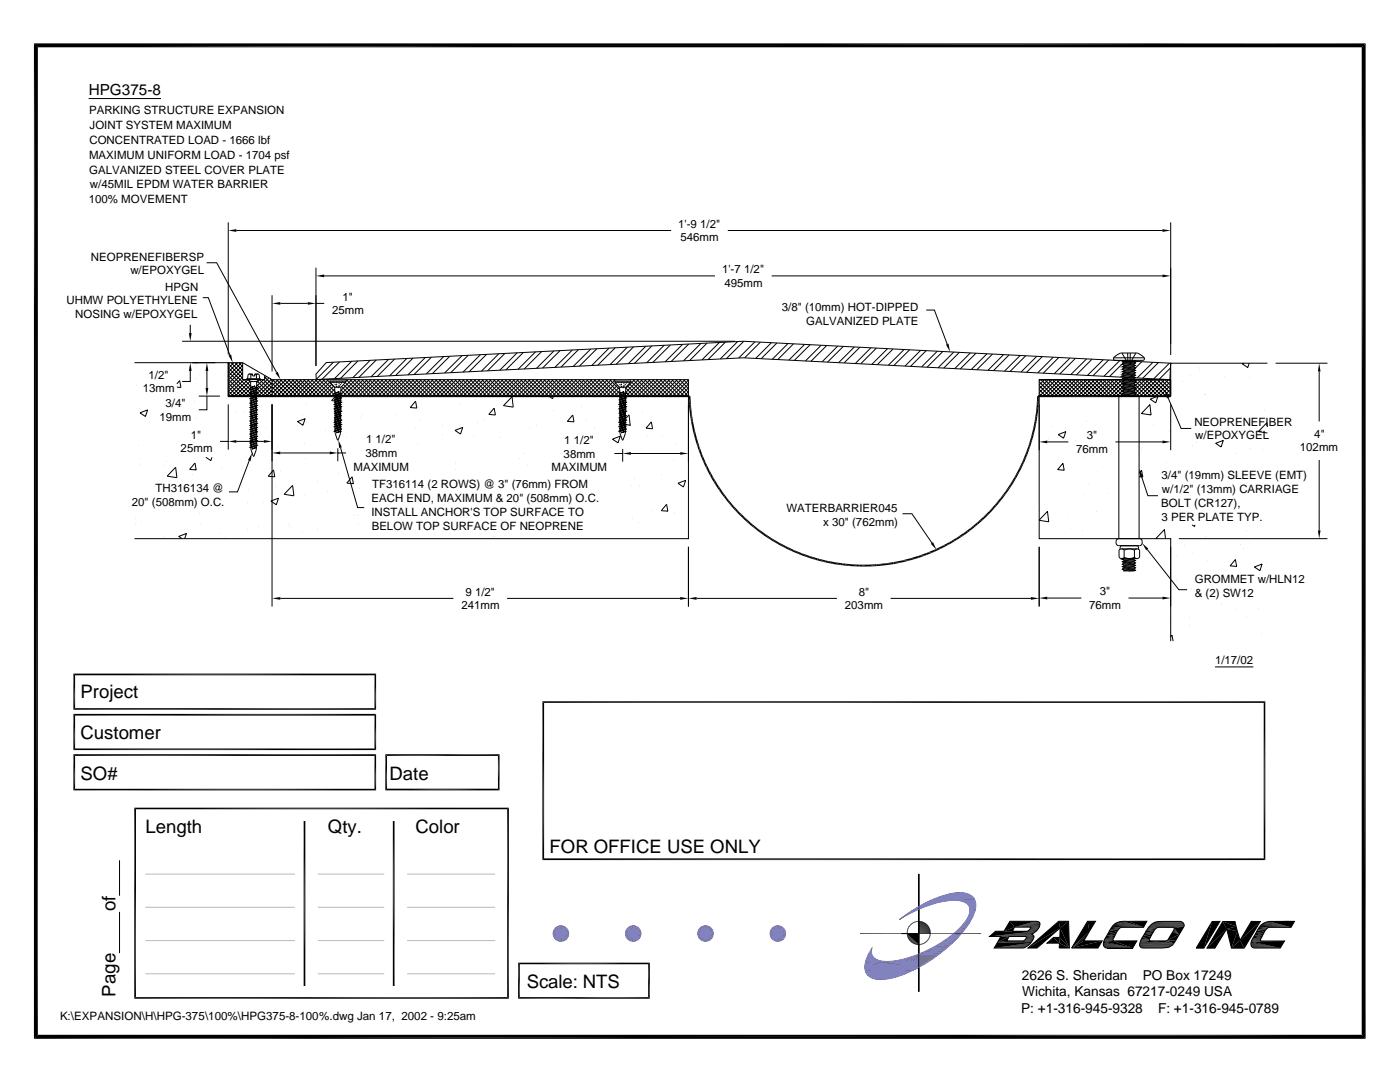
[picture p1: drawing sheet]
<svg xmlns="http://www.w3.org/2000/svg" width="279mm" height="216mm" viewBox="0 0 279 216" stroke-linecap="round" stroke-linejoin="round" font-family="sans-serif">
<defs><g id="words">
<g font-size="3.7">
<text x="16.1" y="139.3">Project</text>
<text x="16.1" y="147.4">Customer</text>
<text x="16.1" y="155.6">SO#</text>
<text x="77.7" y="155.6">Date</text>
<text x="29" y="166.3">Length</text>
<text x="65.4" y="166.3">Qty.</text>
<text x="82.9" y="166.3">Color</text>
<text x="109.7" y="170.2">FOR OFFICE USE ONLY</text>
<text x="23.1" y="181.9" transform="rotate(-90 23.1 181.9)">of</text>
<text x="105.1" y="197.2">Scale: NTS</text>
<text x="23.1" y="198.8" transform="rotate(-90 23.1 198.8)">Page</text>
</g>
<text font-size="3" x="17.7" y="19">HPG375-8</text>
<g font-size="2.7">
<text x="203.9" y="195.5">2626 S. Sheridan</text>
<text x="228.1" y="195.5">PO Box 17249</text>
<text x="203.8" y="202.1">P: +1-316-945-9328</text>
<text x="204" y="198.8">Wichita, Kansas 67217-0249 USA</text>
<text x="231.1" y="202.1">F: +1-316-945-0789</text>
</g>
<g font-size="2.3">
<text x="17.8" y="22.6">PARKING STRUCTURE EXPANSION</text>
<text x="17.8" y="28.7">CONCENTRATED LOAD - 1666 lbf</text>
<text x="17.9" y="25.8">JOINT SYSTEM MAXIMUM</text>
<text x="17.8" y="31.7">MAXIMUM UNIFORM LOAD - 1704 psf</text>
<text x="17.8" y="34.6">GALVANIZED STEEL COVER PLATE</text>
<text x="17.7" y="40.5">100% MOVEMENT</text>
<text x="17.9" y="37.6">w/45MIL EPDM WATER BARRIER</text>
<text x="135.3" y="45.4">1'-9 1/2&quot;</text>
<text x="18.1" y="52">NEOPRENEFIBERSP</text>
<text x="135.8" y="48.2">546mm</text>
<text x="26" y="54.8">w/EPOXYGEL</text>
<text x="33" y="58">HPGN</text>
<text x="68.3" y="60">1&quot;</text>
<text x="144.1" y="54.5">1'-7 1/2&quot;</text>
<text x="144.6" y="57.2">495mm</text>
<text x="13.3" y="60.7">UHMW POLYETHYLENE</text>
<text x="15" y="63.5">NOSING w/EPOXYGEL</text>
<text x="66.3" y="62.7">25mm</text>
<text x="156" y="62.1">3/8&quot; (10mm) HOT-DIPPED</text>
<text x="160.9" y="64.9">GALVANIZED PLATE</text>
<text x="29.7" y="75.5">1/2&quot;</text>
<text x="28.5" y="78.3">13mm</text>
<text x="31.8" y="83.9">19mm</text>
<text x="33" y="81.2">3/4&quot;</text>
<text x="38.1" y="87.5">1&quot;</text>
<text x="73" y="88.4">1 1/2&quot;</text>
<text x="112.6" y="88.5">1 1/2&quot;</text>
<text x="216.9" y="87.6">3&quot;</text>
<text x="238.4" y="84.9">NEOPRENEFIBER</text>
<text x="238.5" y="87.7">w/EPOXYGEL</text>
<text x="262.3" y="87.4">4&quot;</text>
<text x="36" y="90.3">25mm</text>
<text x="70.5" y="93.9">MAXIMUM</text>
<text x="72.9" y="91.2">38mm</text>
<text x="110.1" y="94">MAXIMUM</text>
<text x="112.5" y="91.3">38mm</text>
<text x="214.8" y="90.4">76mm</text>
<text x="231.8" y="95.6">3/4&quot; (19mm) SLEEVE (EMT)</text>
<text x="259.4" y="90.1">102mm</text>
<text x="26.3" y="100.9">20&quot; (508mm) O.C.</text>
<text x="31.1" y="98.2">TH316134 @</text>
<text x="74.2" y="100.2">EACH END, MAXIMUM &amp; 20&quot; (508mm) O.C.</text>
<text x="74.3" y="97.4">TF316114 (2 ROWS) @ 3&quot; (76mm) FROM</text>
<text x="231.7" y="101.1">BOLT (CR127),</text>
<text x="231.9" y="98.3">w/1/2&quot; (13mm) CARRIAGE</text>
<text x="74.1" y="102.9">INSTALL ANCHOR'S TOP SURFACE TO</text>
<text x="74.2" y="105.7">BELOW TOP SURFACE OF NEOPRENE</text>
<text x="157" y="102.3">WATERBARRIER045</text>
<text x="164.3" y="105">x 30&quot; (762mm)</text>
<text x="231.8" y="103.9">3 PER PLATE TYP.</text>
<text x="92.9" y="118.8">9 1/2&quot;</text>
<text x="171.4" y="118.8">8&quot;</text>
<text x="219.5" y="118.8">3&quot;</text>
<text x="238.4" y="116.3">GROMMET w/HLN12</text>
<text x="238.5" y="119.1">&amp; (2) SW12</text>
<text x="92.1" y="121.6">241mm</text>
<text x="168.6" y="121.6">203mm</text>
<text x="217.4" y="121.5">76mm</text>
<text x="242.5" y="132.6">1/17/02</text>
<text x="12" y="203.6">K:\EXPANSION\H\HPG-375\100%\HPG375-8-100%.dwg Jan 17, 2002 - 9:25am</text>
</g>
</g></defs>
<g fill="none" stroke="#000" stroke-width=".2">
<path d="M17.7 19.7h14.4M40.5 59.4h1.1l4.3 11.4M41.2 52.4h2l12 21.9M45.6 44.4v26.3M47.2 46h86.7M54.3 58.9v15.2M63.1 53.4v19.6M64.7 55.1h78M145.2 46h86.8M154 55.1h78M233.6 44.4v26.4M26.8 72.4h18.8v6.6h91.8v28.5h-110.6"/>
<path d="M27.2 76.9h.1M35.3 76.6l.6-.7 .2 1.4-.8-.1M36.3 68.1h110.4M38 74v2.1h-1.7M38 64.8v1.7M38.4 72.4h4.5M39.1 72.9h.1M39.3 75.5h.1M39.7 79h4.2M39.9 74.7h.1M41.3 79v2.8h-1.6M41.3 74v3.4"/>
<path d="M44.7 74.8h.1M45.1 79.5h.1M45.6 72.4h2.8l5.9 3.4v3.2h-8.7zM45.6 78.8l.2 .2M45.6 78l1 1M45.6 77.2l1.8 1.8M45.6 76.5l2.5 2.5M45.6 75.7l3.3 3.3M45.6 74.9l4.1 4.1M45.6 74.1l4.4 4.5M45.6 73.4l4.3 4.3M45.6 72.6l2.8 2.9"/>
<path d="M45.9 72.4l-.3 .3M46.1 72.4l2.3 2.3M46.7 72.4l-1.1 1.1M46.9 72.4l1.5 1.5M47.4 72.4l-1.8 1.9M47.6 72.4l.8 .8M48.2 72.4l-2.6 2.6M48.4 72.4v3.3h4.4v-.8M48.4 72.4h.1M48.4 72.9l-2.8 2.9M48.4 73.7l-2.8 2.9M48.4 74.5l-2.8 2.9"/>
<path d="M48.4 75.2l-2.8 2.9M48.7 75.7l1.4 1.4M48.7 75.7l-3.1 3.2M49.3 75.6h2.7v.1h-2.7zM49.5 75.7l.5 .6M49.5 75.7l-3.3 3.3M49.6 75.7l.4 .4M49.8 74.6h.6v.4h.4l.1-.4h.6M49.9 76.1l-3 2.9M50 77.3l.9-.3zM50 76.1v.7M50 76.8l.1 .3"/>
<path d="M50 76.8l-2.3 2.2M50 78.3l-.7 .7M50.1 74.9a.3 .3 0 0 0-.2-.3 .3 .3 0 0 0-.3 .1l-.3 .9M50.1 74.9v.7M50.1 77.7l-.2 .1 .2 .1M50.1 78.2h-.1l.1 .1M50.1 78.6l-.2 .1 .2 .1M50.1 79.1h-.1l.1 .1M50.1 79.5l-.2 .1 .2 .1M50.1 79.9l-.1 .1 .1 .1M50.1 77.1v.2M50.1 77.4v.3"/>
<path d="M50.1 77.9v.3M50.1 78.3v.3M50.1 78.8v.3M50.1 79.2v.3M50.1 79.7v.2M50.1 77.5l-1.6 1.5M50.1 79h.1M50.2 78.5h.1M50.4 74.7l-.3 .2M50.8 74.7l.4 .2v-.2a.3 .3 0 0 1 .3-.1 .3 .3 0 0 1 .3 .3l.1 .7M50.9 77l-.9 .3M51.2 77.2l.2 .1-.2 .1"/>
<path d="M51.2 77.7l.1 .1-.1 .1M51.2 78.1l.2 .1-.2 .1M51.2 78.6l.1 .1h-.1M51.2 79l.2 .1-.2 .1M51.2 79.5l.1 .1h-.1M51.2 79.9l.2 .1-.2 .1M51.2 77.4v.3M51.2 77.9v.2M51.2 78.3v.3M51.2 78.7v.3M51.2 79.2v.3M51.2 79.6v.3"/>
<path d="M51.2 77.4l-1.1 .5M51.2 77.2l-1.1 .5M51.2 77.7l-1.1 .5M51.2 77.9l-1.1 .4M51.2 78.3l-1.1 .5M51.2 78.1l-1.1 .5M51.2 78.6l-1.1 .5M51.2 78.7l-1.1 .5M51.2 79.2l-1.1 .5M51.2 79l-1.1 .5M51.2 79.5l-1.1 .4M51.2 79.6l-1.1 .5"/>
<path d="M51.2 79.9l-1.1 .4M51.2 79h.1M51.2 74.9v.7M51.2 77.4l1.6 1.6M51.2 77.7l-.7 .9h.7M51.2 76.1v1.1M51.2 76.7l2.4 2.3M51.2 78.3l.8 .7M51.3 77.8l-1.3 .4M51.3 78.7l-1.3 .4M51.3 79.6l-1.3 .4M51.3 76l3 3"/>
<path d="M51.4 77.3l-1.5 .5M51.4 78.2l-1.5 .5M51.4 79.1l-1.5 .5M51.6 75.7l-.4 .4h-1.2M51.8 75.7l2.5 2.6M51.8 75.7l-.6 .6M52.6 75.7l1.7 1.8M52.6 75.7l-1.4 1.5M52.8 75.2l1.5 1.5M53.2 75.1l-.4 .4M53.7 75.4l-2.5 2.5M53.9 75.5l.4 .4"/>
<path d="M54.2 75.7l-3 3M54.3 75.8h83.1v3.2M54.3 76.3l-2.7 2.7M54.3 77.1l-1.9 1.9M54.3 77.9l-1.2 1.1M54.3 78.7l-.4 .3M54.3 78.7l.3 .3M54.3 78l1.1 1M54.3 77.2l1.8 1.8M54.3 76.4l2.6 2.6M54.4 75.8l3.3 3.2M54.7 75.8l-.4 .4"/>
<path d="M55.2 75.8l3.3 3.2M55.5 75.8l-1.2 1.2M55.9 60.5h5.5M56 75.8l3.2 3.2M56.3 75.8l-2 1.9M56.7 75.8l3.3 3.2M57.1 75.8l-2.8 2.7M57.5 75.8l3.3 3.2M57.8 75.8l-3.3 3.2M58.3 75.8l3.3 3.2M58.6 75.8l-3.3 3.2M59.1 75.8l3.2 3.2"/>
<path d="M59.4 75.8l-3.3 3.2M59.8 75.8l3.3 3.2M60.2 75.8l-3.3 3.2M60.6 75.8l3.2 3.2 2.4-2.4M60.9 75.8l-3.3 3.2M61.4 75.8l3.2 3.2M61.7 75.8l-3.3 3.2M62.1 75.8l3.3 3.2M62.5 75.8l-3.3 3.2M62.9 75.8l3.3 3.2M63.1 60.5h1.6M63.2 75.8l-3.2 3.2"/>
<path d="M63.7 75.8l3.1 3.1M64 75.8l-3.3 3.2M64.5 75.8l2.4 2.4M64.8 75.8l-3.3 3.2M65.1 72.3l83.3-4.2 85.2 4.4-.1 3.3-85.1-4.4-85.3 4.3v-1zM65.2 75.8l1.6 1.5M65.6 75.8l-3.3 3.2M65.9 76.3l.1-.3h2.9l.1 .3M65.9 76.3l.9 1 .1 1.5-.2 .1 .2 .1-.1 .4M65.9 76.3h3.1M65.9 75.8v.1M65.9 76v.1"/>
<path d="M65.9 76.2v.1M65.9 76.2l-2.8 2.8M66.4 76l.1 .2M66.5 72.3l-3.4 3.4M66.5 79.8h.1M66.6 77l-2 2M66.6 76.3l.1 .2M66.7 79.8l.2 .1M66.8 79.4h.1M66.8 77.3h1.2M66.8 77.6l-1.4 1.4M66.8 76.6l.2 .2"/>
<path d="M66.9 79.9l-.1 .4h.1M66.9 79.4v.3l-.2 .1M66.9 78.4l.8-.2-.8 .3M66.9 78.3l-.8 .7M67 76.9l.2 .2M67.1 76l.1 .1M67.2 76.2v.1M67.2 76.3v.2M67.2 76.6v.2M67.2 77v.1M67.2 77.2h.1M67.2 78.7l.3 1.4-1.3-.2z"/>
<path d="M67.4 77.2h.2M67.6 76.8v.2M67.7 76.5v.1M67.7 76.1v.2M67.7 78.2l-.9 .3M67.8 77l-.2 .1M67.8 72.2l-3.5 3.5M68 79.9v.2l.2 .2-.2 .1M68 79.8h.1l-.1 .1M68 78.4l.2 .1-.2 .1M68 78.9h.1l-.1 .1M68 78.9l-1.1 .4"/>
<path d="M68 79.8l-1.1 .4M68 79l-1.1 .4M68 79.2l-1.1 .5M68 79.5l-1.1 .4M68 79.9l-1.1 .4M68 78.6v.3M68 79v.2M68 79.5v.3M68 78.6l-1.1 .4M68 78.4l-1.1 .4M68 79.2l.2 .2M68 76.6l-.2 .3"/>
<path d="M68 77.3v1.1M68 78.6l.5 .4M68 77.8l1.3 1.2M68.1 79.8l-1.3 .5M68.1 78.9l-1.3 .5M68.2 77.1l1.9 1.9M68.2 79.4l-.2 .1M68.2 79.4l-1.5 .4M68.2 78.5l-1.5 .4M68.2 76.3l-.1 .2M68.4 76.1l-.1 .1M68.5 76.8l2.3 2.2"/>
<path d="M68.9 76.3l2.7 2.7M69 76.3l-1 1M69 75.8v.1M69 76v.1M69 76.2v.1M69.1 75.8l3.3 3.2M69.4 75.8l-.4 .4M69.9 75.8l3.3 3.2M70.2 72.1l-3.5 3.5M70.2 75.8l-2.2 2.1M70.7 75.8l3.2 3.2M71 75.8l-3 3"/>
<path d="M71.4 75.8l3.3 3.2M71.4 72l-3.4 3.5M71.8 75.8l-3.3 3.2M72.2 75.8l3.3 3.2M72.5 75.8l-3.3 3.2M73 75.8l3.2 3.2M73.3 75.8l-3.3 3.2M73.7 75.8l3.3 3.2M73.9 71.9l-3.5 3.5M74.1 75.8l-3.3 3.2M74.5 75.8l3.3 3.2M74.8 75.8l-3.2 3.2"/>
<path d="M75.1 71.8l-3.5 3.5M75.3 75.8l3.3 3.2M75.6 75.8l-3.3 3.2M76.1 75.8l3.3 3.2M76.4 75.8l-3.3 3.2M76.8 75.8l3.3 3.2M77.2 75.8l-3.3 3.2M77.5 71.7l-3.4 3.5M77.6 75.8l3.3 3.2M77.9 75.8l-3.2 3.2M78.4 75.8l3.3 3.2M78.7 75.8l-3.3 3.2"/>
<path d="M78.8 71.6l-3.5 3.5M79.2 75.8l3.2 3.2M79.5 75.8l-3.3 3.2M79.9 75.8l3.3 3.2M80.3 75.8l-3.3 3.2M80.7 75.8l3.3 3.2M81 75.8l-3.3 3.2M81.2 71.5l-3.5 3.5M81.5 75.8l3.3 3.2M81.8 75.8l-3.3 3.2M82.3 75.8l3.2 3.2 3.3-3.2M82.4 71.5l-3.4 3.4"/>
<path d="M82.6 75.8l-3.3 3.2M83 75.8l3.3 3.2M83.4 75.8l-3.3 3.2M83.8 75.8l3.3 3.2M84.1 75.8l-3.3 3.2M84.6 75.8l3.2 3.2M84.9 71.4l-3.5 3.4M84.9 75.8l-3.3 3.2M85.3 75.8l3.3 3.2M85.7 75.8l-3.3 3.2M86.1 71.3l-3.5 3.4M86.1 75.8l3.3 3.2"/>
<path d="M86.4 75.8l-3.2 3.2M86.9 75.8l3.3 3.2M87.2 75.8l-3.3 3.2M87.7 75.8l3.3 3.2M88 75.8l-3.3 3.2M88.4 75.8l3.3 3.2M88.5 71.2l-3.4 3.4M89.2 75.8l3.3 3.2M89.5 75.8l-3.2 3.2M89.7 71.1l-3.4 3.4M90 75.8l3.3 3.2M90.3 75.8l-3.3 3.2"/>
<path d="M90.8 75.8l3.2 3.2M91.1 75.8l-3.3 3.2M91.5 75.8l3.3 3.2M91.9 75.8l-3.3 3.2M92.2 71l-3.5 3.4M92.3 75.8l3.3 3.2M92.6 75.8l-3.3 3.2M93.1 75.8l3.3 3.2M93.4 75.8l-3.3 3.2M93.4 70.9l-3.4 3.5M93.9 75.8l3.2 3.2M94.2 75.8l-3.3 3.2"/>
<path d="M94.6 75.8l3.3 3.2M94.8 79.7h.1M95 75.8l-3.3 3.2M95.4 75.8l3.3 3.2M95.7 75.8l-3.3 3.2M95.9 70.8l-3.5 3.5M96.2 75.8l3.2 3.2M96.5 75.8l-3.3 3.2M96.9 75.8l3.3 3.2M97.1 70.7l-3.5 3.5M97.3 75.8l-3.3 3.2M97.7 75.8l3.3 3.2"/>
<path d="M98 75.8l-3.2 3.2M98.5 75.8l3.3 3.2M98.8 75.8l-3.3 3.2M99.3 75.8l3.3 3.2M99.5 70.6l-3.4 3.5M99.6 75.8l-3.3 3.2M100 75.8l3.3 3.2M100.4 75.8l-3.3 3.2M100.8 70.5l-3.5 3.5M100.8 75.8l3.3 3.2M101.1 75.8l-3.2 3.2M101.6 75.8l3.3 3.2"/>
<path d="M101.9 75.8l-3.3 3.2M102.2 79.2l.2 2-1.9-.3zM102.4 75.8l3.2 3.2M102.7 75.8l-3.3 3.2M103.1 75.8l3.3 3.2M103.2 70.4l-3.5 3.5M103.5 75.8l-3.3 3.2M103.9 75.8l3.2 3.2 3.3-3.2M104.2 75.8l-3.3 3.2M104.4 70.3l-3.4 3.5M104.7 75.8l3.2 3.2M105 75.8l-3.3 3.2"/>
<path d="M105.5 75.8l3.2 3.2M105.8 75.8l-3.3 3.2M106.2 75.8l3.3 3.2 .8 .5 .1-.5M106.6 75.8l-3.3 3.2M106.9 70.2l-3.5 3.5M107 75.8l3.3 3.2M107.3 75.8l-3.3 3.2M107.8 75.8l3.2 3.2M108.1 75.8l-3.3 3.2M108.1 70.1l-3.5 3.5M108.5 75.8l3.3 3.2M108.9 75.8l-3.3 3.2"/>
<path d="M109.3 75.8l3.3 3.2M109.6 75.8l-3.2 3.2M110.1 75.8l3.3 3.2M110.5 70l-3.4 3.5M110.9 75.8l3.3 3.2M111.2 75.8l-3.3 3.2M111.6 75.8l3.3 3.2M111.8 70l-3.5 3.4M112 75.8l-3.3 3.2M112.4 75.8l3.3 3.2M112.7 75.8l-3.2 3.2M113.2 75.8l3.3 3.2"/>
<path d="M113.5 75.8l-3.3 3.2M114 75.8l3.2 3.2M114.2 69.8l-3.5 3.5M114.3 75.8l-3.3 3.2M114.7 75.8l3.3 3.2M115.1 75.8l-3.3 3.2M115.4 69.8l-3.4 3.4M115.5 75.8l3.3 3.2M115.8 75.8l-3.3 3.2M116.3 75.8l3.2 3.2M116.6 75.8l-3.3 3.2M117.1 75.8l3.2 3.2"/>
<path d="M117.4 75.8l-3.3 3.2M117.8 75.8l3.3 3.2M117.9 69.7l-3.5 3.4M118.2 75.8l-3.3 3.2M118.6 75.8l3.3 3.2M118.9 75.8l-3.3 3.2M119.1 69.6l-3.5 3.5M119.4 75.8l3.3 3.2M119.7 75.8l-3.3 3.2M120.1 75.8l3.3 3.2M120.5 75.8l-3.3 3.2M120.9 75.8l2.7 2.7"/>
<path d="M121.2 75.8l-3.2 3.2M121.5 69.5l-3.4 3.4M121.7 75.8l2 1.9M122 75.8l-3.3 3.2M122.5 75.8l.2 .2M122.7 76.3l.1-.3h2.9l.1 .3M122.7 76.3l1 1v1.5l-.2 .1 .2 .1-.1 .4M122.7 76.3h3.1M122.7 75.8v.1M122.7 76v.1M122.7 76.2v.1M122.7 75.8l-3.2 3.2"/>
<path d="M122.8 69.4l-3.5 3.5M122.9 76.5l-2.6 2.5M123.3 76.8l-2.2 2.2M123.3 76l.1 .2M123.5 76.3v.2M123.5 79.8l.2 .1M123.6 79.4h.1M123.6 77.2l-1.8 1.8M123.7 77.3h1.2M123.7 76.6l.1 .2M123.7 78.5v.1M123.7 78l-1.1 1"/>
<path d="M123.7 79.9v.4M123.7 79.4v.3l-.2 .1M123.7 78.4l.8-.2-.8 .3M123.7 78.7l-.3 .3M123.9 76.9l.1 .2M124 76v.1M124 76.2v.1M124 76.3v.2M124 76.6v.2M124.1 77.2h.1M124.1 77v.1M124.2 77.2h.2"/>
<path d="M124.5 76.8v.2M124.5 76.5v.1M124.5 78.2l-.9 .3M124.5 76.1v.2M124.6 77l-.1 .1M124.8 79.9v.2l.2 .2-.2 .1M124.8 79.8h.1l-.1 .1M124.8 78.4l.2 .1-.2 .1M124.8 78.9h.1l-.1 .1M124.8 79l-1.1 .4M124.8 79.2l-1.1 .5M124.8 79.5l-1.1 .4"/>
<path d="M124.8 79.8l-1.1 .4M124.8 79.9l-1.1 .4M124.8 78.6v.3M124.8 79v.2M124.8 79.5v.3M124.8 78.6l-1.1 .4M124.8 78.4l-1.1 .4M124.8 78.9l-1.1 .4M124.8 79.2l.2 .2M124.8 76.6l-.1 .3M124.8 78.1l1 .9M124.9 77.3l-.1 1.1"/>
<path d="M124.9 79h.1M124.9 77.4l1.6 1.6M124.9 79.8l-1.3 .5M124.9 78.9l-1.3 .5M125 79.4l-.2 .1M125 79.4l-1.5 .4M125 78.5l-1.5 .4M125.1 76.3l-.2 .2M125.2 76.9l2.1 2.1M125.2 69.3l-3.4 3.4M125.2 76.1l-.1 .1M125.6 76.5l2.5 2.5"/>
<path d="M125.8 76.3l-.9 1M125.8 75.8v.1M125.8 76.2v.1M125.9 75.8h-.1M126.3 75.8l3.3 3.2M126.4 69.2l-3.4 3.5M126.7 75.8l-1.8 1.7M127.1 75.8l3.3 3.2M127.4 75.8l-2.6 2.6M127.9 75.8l3.2 3.2M128.2 75.8l-3.3 3.2M128.7 75.8l3.2 3.2"/>
<path d="M128.9 69.1l-3.5 3.5M129 75.8l-3.3 3.2M129.4 75.8l3.3 3.2M129.8 75.8l-3.3 3.2M130.1 69l-3.5 3.5M130.2 75.8l3.3 3.2M130.5 75.8l-3.3 3.2M131 75.8l3.3 3.2M131.3 75.8l-3.3 3.2M131.7 75.8l3.3 3.2M132.1 75.8l-3.3 3.2-3-3v.1M132.5 75.8l3.3 3.2"/>
<path d="M132.5 68.9l-3.4 3.5M132.8 75.8l-3.2 3.2M133.3 75.8l3.3 3.2M133.6 75.8l-3.3 3.2M133.8 68.9l-3.5 3.4M134.1 75.8l3.3 3.2M134.4 75.8l-3.3 3.2M134.8 75.8l2.6 2.5M135.2 75.8l-3.3 3.2M135.6 75.8l1.8 1.8M135.9 75.8l-3.2 3.2M136.2 68.7l-3.4 3.5"/>
<path d="M136.4 75.8l1 1M136.7 75.8l-3.3 3.2M137.2 75.8l.2 .2M137.4 75.9l-3.2 3.1M137.4 76.6l-2.4 2.4M137.4 77.4l-1.7 1.6M137.4 78.2l-.9 .8M137.4 79h-.1M137.4 68.7l-3.4 3.4M139.9 68.5l-3.5 3.5M141.1 68.5l-3.5 3.4M143.6 68.3l-3.5 3.5"/>
<path d="M144.8 68.3l-3.5 3.5M147.2 68.2l-3.5 3.4M148.4 68.1l-3.4 3.5M150.6 68.2l-3.2 3.2M151.7 68.3l-3.1 3.1M153.9 68.4l-3.1 3.1M155 68.5l-3.1 3.1M157.2 68.6l-3.1 3.1M158.3 68.6l-3.1 3.1M160.6 68.7l-3.2 3.2M161.7 68.8l-3.2 3.1M163.9 68.9l-3.2 3.1"/>
<path d="M165 69l-3.1 3.1M167.2 69.1l-3.1 3.1M168.3 69.1l-3.1 3.1M170.5 69.2l-3.1 3.2M171.6 69.3l-3.1 3.1M173.8 69.4l-3.1 3.1M174.9 69.5l-3.1 3.1M177.1 69.6l-3.1 3.1M178.2 69.6l-3.1 3.1M180.4 69.7l-3.1 3.2M181.5 69.8l-3.1 3.1M183.7 69.9l-3.1 3.1"/>
<path d="M184.8 70l-3.1 3.1M184.8 61.9h1.7l2.5 6.8M187 70.1l-3.1 3.1M188.2 70.1l-3.2 3.2M190.4 70.3l-3.2 3.1M191.5 70.3l-3.2 3.1M193.7 70.4l-3.2 3.2M194.8 70.5l-3.2 3.1M197 70.6l-3.2 3.1M198.1 70.7l-3.2 3.1M200.3 70.8l-3.1 3.1M201.4 70.8l-3.1 3.2"/>
<path d="M203.6 70.9l-3.1 3.2M204.7 71l-3.1 3.1M206.9 71.1l-3.1 3.1M207.4 75.8h26.2h-26.2v3.2M207.4 78.5l.5 .5M207.4 77.7l1.3 1.3M207.4 77l2.1 2M207.4 76.2l2.8 2.8M207.7 75.8l-.3 .2M207.7 75.8l3.3 3.2M208 71.2l-3.1 3.1M208.4 79.8h.1"/>
<path d="M208.4 75.8l-1 1M208.5 75.8l3.3 3.2M209.2 75.8l-1.8 1.8M209.3 75.8l3.3 3.2M210 75.8l-2.6 2.6M210 75.8l3.3 3.2M210.2 71.3l-3.1 3.1M210.8 75.8l-3.3 3.2M210.8 75.8l3.3 3.2M211.3 71.3l-3.1 3.2M211.5 75.8l-3.2 3.2M211.6 75.8l3.3 3.2"/>
<path d="M212.3 75.8l-3.3 3.2M212.4 75.8l3.2 3.2M213.1 75.8l-3.3 3.2M213.1 75.8l3.3 3.2M213.5 71.5l-3.1 3.1M213.8 75.8l-3.2 3.2M213.9 75.8l3.3 3.2M214.6 75.8l-3.3 3.2M214.6 71.5l-3.1 3.1M214.7 75.8l3.3 3.2M215.4 75.8l-3.3 3.2M215.5 75.8l3.2 3.2"/>
<path d="M216.2 75.8l-3.3 3.2M216.2 75.8l3.3 3.2M216.8 71.6l-3.1 3.1M216.9 75.8l-3.2 3.2M217 75.8l3.3 3.2M217.7 75.8l-3.3 3.2M217.8 75.8l3.3 3.2M217.9 71.7l-3.1 3.1M218.5 75.8l-3.3 3.2M218.5 75.8l3.3 3.2M219.3 75.8l-3.3 3.2M219.3 75.8l3.3 3.2"/>
<path d="M220 75.8l-3.3 3.2M220.1 75.8l3.3 3.2M220.2 71.8l-3.2 3.1M220.8 75.8l-3.3 3.2M220.9 75.8l3.2 3.2M221.3 71.8l-3.2 3.2M221.6 75.8l-3.3 3.2M221.6 75.8l2.7 2.6M222.2 71.4l1.4-1h3.4l1.4 1M222.2 71.4l.1 .4 .2 .1h5.6l.2-.1 .1-.4M222.2 71.4h6.2M222.4 75.8l-3.3 3.2"/>
<path d="M222.4 75.8l1.7 1.7M223.1 75.8l-3.2 3.2M223.2 75.8l.8 .8M223.5 72l-3.2 3.1M223.9 75.8l-3.3 3.2M223.9 70.4l.9 1.5M224 75.8l.2 .2M224 79h.1M224 76.6l.3 .3-.3 .2 2.6-.3 2.2 2.2M224.1 77.1l-1.9 1.9M224.2 78.6l-.5 .4M224.2 74.7l-.6 .5"/>
<path d="M224.2 76.2l-2.8 2.8M224.2 72.3l-2.8 2.8M224.3 77.7l-1.4 1.3M224.3 71.9v.1M225 70.4l.1 1.5M225.1 71.9l-.8 .1-.3 .2 .3 .2M225.6 70.4l-.1 1.5M226.3 72.3l-2 .2v-.1M226.3 72.6l-2 .3-.3-.2M226.3 72.3l.3 .1-.3 .2M226.3 72.7l-2 .3v-.1M226.3 73.1l-2 .3-.3-.2"/>
<path d="M226.3 72.7l.3 .2-.3 .2M226.3 73.2l-2 .3v-.1M226.3 73.6l-2 .3-.3-.2M226.3 73.2l.3 .2-.3 .2M226.3 73.7l-2 .3v-.1M226.3 74.1l-2 .2-.3-.2M226.3 73.7l.3 .2-.3 .2M226.3 74.2l-2 .2v-.1M226.3 74.6l-2 .2-.3-.2M226.3 74.2l.3 .2-.3 .2M226.3 74.7l-2 .2v-.1M226.3 75.1l-2 .2-.3-.2"/>
<path d="M226.3 74.7l.3 .2-.3 .2M226.3 75.2l-2 .2v-.1M226.3 75.5l-2 .3-.3-.2M226.3 75.2l.3 .2-.3 .1M226.3 75.6l-2 .3v-.1M226.3 76l-2 .3-.3-.2M226.3 75.6l.3 .2-.3 .2M226.3 76.1l-2 .3v-.1M226.3 76.5l-2 .3-.3-.2M226.3 76.1l.3 .2-.3 .2M226.3 76.6l-2 .3v-.1M226.3 77l-2 .2-.3-.1"/>
<path d="M226.3 76.6l.3 .2-.3 .2M226.3 77.1l-2 .3v-.2M226.3 77.5l-2 .2-.3-.1M226.3 77.1l.3 .2-.3 .2M226.3 77.6l-2 .3v-.2M226.3 78l-2 .2-.3-.2M226.3 77.6l.3 .2-.3 .2M226.3 78.1l-2 .2v-.1M226.3 78.5l-2 .2-.3-.2M226.3 78.1l.3 .2-.3 .2M226.3 78.6l-2 .2v-.1M226.3 78.6l.3 .2-.3 .2"/>
<path d="M226.3 76.5l.2 .3M226.3 72.1v.2M226.3 72.6v.1M226.3 73.1v.1M226.3 73.6v.1M226.3 74.1v.1M226.3 74.6v.1M226.3 75.1v.1M226.3 75.5v.1M226.3 76v.1M226.3 76.5v.1M226.3 77v.1"/>
<path d="M226.3 77.5v.1M226.3 78v.1M226.3 78.5v.1M226.3 72.1l-2 .3M226.3 79h-.8M226.4 78.9l.1 .1M226.4 77.9l-.1 .1M226.4 77.4l1.6 1.6M226.5 75.9l3.1 3.1M226.5 78.3l.7 .7M226.5 71.9l-.2 .2M226.6 72.4l-2.6 .3 .3-.2"/>
<path d="M226.6 72.9l-2.6 .3 .3-.2M226.6 73.4l-2.6 .3 .3-.2M226.6 73.9l-2.6 .2 .3-.1M226.6 74.4l-2.6 .2 .3-.2M226.6 74.9l-2.6 .2 .3-.2M226.6 75.4l-2.6 .2 .3-.2M226.6 75.8l-2.6 .3 .3-.2M226.6 76.3l-2.6 .3 .3-.2M226.6 77.3l-2.6 .3 .3-.2M226.6 77.8l-2.6 .2 .3-.1M226.6 78.3l-2.6 .2 .3-.2M226.6 78.8l-2.6 .2 .3-.2"/>
<path d="M226.6 71.9l-2.6 .3M226.7 70.4l-.9 1.5M226.8 72.1l-.3 .3M227 75.8l-.5 .5M227.1 75.8l3.2 3.2M227.8 75.8l-1.4 1.4M227.8 75.8l3.3 3.2M227.9 72.2l-1.6 1.5M228.5 75.8l-2 1.9M228.6 75.8l3.3 3.2M229.3 75.8l-2.9 2.9M229.4 75.8l3.3 3.2"/>
<path d="M229.6 79.7l1.5-.6-.4 1.3zM230.1 75.8l-3.3 3.2M230.1 72.3l-3.2 3.1M230.1 75.8l3.3 3.2M230.9 75.8l-3.3 3.2M230.9 75.8l2.7 2.7M231.2 72.3l-3.2 3.2M231.6 75.8l-3.3 3.2M231.7 75.8l1.9 1.9M232.4 75.8l-3.3 3.2M232.5 75.8l1.1 1.1M233.1 79.4l2.6 6.1h2"/>
<path d="M233.2 75.8l-3.3 3.2M233.2 75.8l.4 .4M233.4 72.5l-3.1 3.1M233.6 73.4l-2.2 2.2M233.6 75.8v3.2M233.6 76.1l-2.9 2.9M233.6 76.9l-2.1 2.1M233.6 77.6l-1.4 1.4M233.6 78.4l-.6 .6M236 76.2h.1M237.6 74.9h.1M239.2 73.3h.1"/>
<path d="M239.3 73.8h.1M240.5 78.7h.1M244.3 75.1h.1M248.2 72.5l-.3 .1 1.1 .7 .3-.8M249.3 75.4h.1M252.9 72.5h-19.3v6.5h-26.2v28.5h26.2v20.4M254.6 72.5h10.3M263.3 74.1v10M27.6 88.8h.1M27.7 92.8h.1M27.8 81.5h.1M27.9 82.4l1.6-.6-.5 1.3z"/>
<path d="M28 91.6h.1M29.8 84.3h.1M32.6 93h.1M33.2 92.1h.1M35.1 93.2l.2 2.1-1.9-.3zM38.3 94.7h.1M38.9 80.1h.1M38.9 92.4l.3 1.4-1.4-.1zM39 83.4h.1M41.1 91.2l1 .7 .2-.7M43.9 88.1h1.7M44.2 93.5h.1"/>
<path d="M45.6 80.7v9M47.2 88.1h5.5M47.3 82.3h.1M48.6 82.4h.1M49.6 97.8h.1M49.7 93.1h.1M49.7 91.9l-2.3 6.2h-1.7M50 85.8h.1M50.1 87.9h-.1l.1 .1M50.1 88.3l-.2 .1 .2 .1M50.1 88.8h-.1l.1 .1M50.1 89.2l-.2 .1 .2 .1"/>
<path d="M50.1 80.8l-.1 .1 .1 .1M50.1 81.2l-.2 .1 .2 .1M50.1 84.4l-.1 .1h.1M50.1 85.2l-.1 .1h.1M50.1 85.6l-.2 .1 .2 .1M50.1 86.1l-.1 .1h.1M50.1 86.5l-.2 .1 .2 .1M50.1 87l-.1 .1h.1M50.1 87.4l-.2 .1 .2 .1M50.1 83.5l-.1 .1h.1M50.1 83.9l-.2 .1 .2 .1M50.1 82.6l-.1 .1h.1"/>
<path d="M50.1 83l-.2 .1 .2 .1M50.1 81.7l-.1 .1 .1 .1M50.1 82.1l-.2 .1 .2 .1M50.1 80.3l-.2 .2 .2 .1M50.1 80.1v.2M50.1 80.6v.2M50.1 81v.2M50.1 81.4v.3M50.1 81.9v.2M50.1 82.3v.3M50.1 82.7v.3M50.1 83.2v.3"/>
<path d="M50.1 83.6v.3M50.1 84.1v.3M50.1 84.5v.3M50.1 84.9v.3M50.1 85.3v.3M50.1 85.8v.3M50.1 86.2v.3M50.1 86.7v.3M50.1 87.1v.3M50.1 87.6v.3M50.1 88v.3M50.1 88.5v.3"/>
<path d="M50.1 88.9v.3M51.2 87.4l.1 .1h-.1M51.2 87.8l.2 .1-.2 .2M51.2 88.3l.1 .1h-.1M51.2 88.7l.2 .1-.2 .1M51.2 89.3l-.1 .4-.4 1.3h-.2l-.4-1.6M51.2 89.3h.1l-1 .3M51.2 89.2l-.9 .4 .9-.3M51.2 80.4l.1 .1h-.1M51.2 80.8l.2 .1-.2 .1M51.2 83.9l.1 .1-.1 .1M51.2 84.3l.2 .2-1.3 .5-.2-.1 .2-.1"/>
<path d="M51.2 84.8h.1l-.1 .1M51.2 85.2l.2 .1-.2 .1M51.2 85.7h.1l-.1 .1M51.2 86l.2 .2-.2 .1M51.2 86.6h.1l-.1 .1M51.2 86.9l.2 .2-.2 .1M51.2 83.1h.1l-.1 .1M51.2 83.5l.2 .1-.2 .1M51.2 82.2h.1l-.1 .1M51.2 82.6l.2 .1-.2 .1M51.2 81.3h.1l-.1 .1M51.2 81.7l.2 .1-.2 .1"/>
<path d="M51.2 80.1v.3M51.2 80.5v.3M51.2 81v.3M51.2 81.4v.3M51.2 81.9v.3M51.2 82.3v.3M51.2 82.8v.3M51.2 83.2v.3M51.2 83.7v.2M51.2 84.1v.2M51.2 84.5v.3M51.2 84.9v.3"/>
<path d="M51.2 85.4v.3M51.2 85.8v.2M51.2 86.3v.3M51.2 86.7v.2M51.2 87.2v.2M51.2 87.5v.3M51.2 88.1v.2M51.2 88.4v.3M51.2 88.9v.3M51.2 87.4l-1.1 .5M51.2 87.5l-1.1 .5M51.2 88.1l-1.1 .4"/>
<path d="M51.2 87.8l-1.1 .5M51.2 88.3l-1.1 .5M51.2 88.4l-1.1 .5M51.2 88.9l-1.1 .5M51.2 88.7l-1.1 .5M51.2 89.2l.1 .1M51.2 80.4l-1.1 .4M51.2 80.5l-1.1 .5M51.2 81l-1.1 .4M51.2 80.8l-1.1 .4M51.2 83.9l-1.1 .5M51.2 84.1l-1.1 .4"/>
<path d="M51.2 84.3l-1.1 .5M51.2 84.8l-1.1 .4M51.2 84.9l-1.1 .4M51.2 85.4l-1.1 .4M51.2 85.2l-1.1 .4M51.2 85.7l-1.1 .4M51.2 85.8l-1.1 .4M51.2 86.3l-1.1 .4M51.2 86l-1.1 .5M51.2 86.6l-1.1 .4M51.2 86.7l-1.1 .4M51.2 87.2l-1.1 .4"/>
<path d="M51.2 86.9l-1.1 .5M51.2 83.1l-1.1 .4M51.2 83.2l-1.1 .4M51.2 83.7l-1.1 .4M51.2 83.5l-1.1 .4M51.2 82.2l-1.1 .4M51.2 82.3l-1.1 .4M51.2 82.8l-1.1 .4M51.2 82.6l-1.1 .4M51.2 81.3l-1.1 .4M51.2 81.4l-1.1 .5M51.2 81.9l-1.1 .4"/>
<path d="M51.2 81.7l-1.1 .4M51.2 80.1l-1.1 .5M51.3 87.5l-1.3 .4M51.3 88.4l-1.3 .4M51.3 80.5l-1.3 .4M51.3 84l-1.3 .5M51.3 84.8l-1.3 .5M51.3 85.7l-1.3 .5M51.3 86.6l-1.3 .5M51.3 83.1l-1.3 .5M51.3 82.2l-1.3 .5M51.3 81.3l-1.3 .5"/>
<path d="M51.4 87.9l-1.5 .5M51.4 88.8l-1.5 .5M51.4 80.9l-1.5 .4M51.4 84.5l-1.5 .4M51.4 85.3l-1.5 .4M51.4 86.2l-1.5 .4M51.4 87.1l-1.5 .4M51.4 83.6l-1.5 .4M51.4 82.7l-1.5 .4M51.4 81.8l-1.5 .4M51.4 80l-1.5 .5M53.2 85.3h.1"/>
<path d="M53.5 87.2h.1M54.1 100l1.5-.6-.5 1.3zM54.3 80.7v40.3M54.6 93.8l.2 1.3-1.3-.1zM55 97h.1M55.3 89.2h.1M55.9 94h.1M55.9 90.4h9.9M58.4 96.9l.3 2-2-.3zM59.4 84.1l1.5-.6-.4 1.4zM60.3 82.8h.1M60.7 98.8h.1"/>
<path d="M60.8 88.4h.1M60.9 91.5h.1M61.1 80.5h.1M61.2 84.2h.1M63.3 96h.1M64.9 85.8h.1M65.4 98h.1M66.3 85h.1M66.7 82.5l.2 .1v.3M66.7 83.4l.2 .1-.1 .3 .1 .3-.2 .2 .2 .1-.1 .3 .1 .3-.2 .2 .2 .1M66.8 82.9l.1 .3-.2 .2M66.8 85.6h.1"/>
<path d="M66.9 80.3v.3l-.2 .1 .2 .1-.1 .4 .1 .3-.2 .1 .2 .1M66.9 81.7l-.1 .3 .1 .4-.2 .1M66.9 85.3l-.1 .3M66.9 85.9l-.2 .1 .2 .1M66.9 85.6v.3M66.9 82.9h-.1M67.4 89.5v2.5M67.4 90.4h1.7M67.6 94.5h.1M68 86.1l-.1 .4-.4 1.3h-.2l-.4-1.7M68 80.6l.1 .1-.1 .1M68 81l.2 .2-.2 .1"/>
<path d="M68 81.5l.1 .1h-.1M68 81.9l.2 .1-.2 .1M68 82.1l.1 .4M68 85.2v.3l.2 .1M68 83l.1 .4M68 83.7l.2 .1-.2 .1M68 84.2l.1 .1h-.1M68 84.6l.2 .1-.2 .1M68 85.1l.1 .1h-.1M68 86h.1l-.1 .1M68 89.3l3.4 12h1.3M68 80.6l-1.1 .5"/>
<path d="M68 81.5l-1.1 .5M68 82.1l-1.1 .5M68 82.4l-1.1 .5M68 80.4l-1.1 .4M68 80.1l-1.1 .5M68 81.3l-1.1 .4M68 81l-1.1 .5M68 80.8l-1.1 .4M68 81.9l-1.1 .5M68 81.6l-1.1 .5M68 85.1l-1.1 .4M68 83.4l-1.1 .5"/>
<path d="M68 84.2l-1.1 .4M68 84.3l-1.1 .5M68 84.8l-1.1 .5M68 84.6l-1.1 .4M68 83.9l-1.1 .5M68 83.7l-1.1 .4M68 83.3l-1.1 .5M68 83l-1.1 .5M68 85.7l-1.1 .4M68 85.2l-1.1 .4M68 85.5l-1.1 .4M68 82.8l-1.1 .4"/>
<path d="M68 82.5l-1.1 .5M68 80.4v.2M68 80.8v.2M68 81.3v.2M68 81.6v.3M68 83.4v.3M68 83.9v.3M68 84.3v.3M68 84.8v.3M68 85.7v.3M68 86l-.9 .4M68 82.8l.2 .1"/>
<path d="M68.1 82.5l-.1 .3M68.1 86l-1 .4 .9-.3M68.1 80.7l-1.3 .5M68.1 81.6l-1.3 .4M68.1 85.2l-1.3 .4M68.1 84.3l-1.3 .4M68.1 83.4l-1.3 .4M68.1 82.5l-1.3 .4M68.1 83.4h-.1M68.2 80.3l-1.5 .4M68.2 82l-1.5 .5M68.2 81.2l-1.5 .4"/>
<path d="M68.2 82.9l-1.5 .5M68.2 84.7l-1.5 .5M68.2 83.8l-1.5 .5M68.2 85.6l-1.5 .4M68.2 82.9l-.2 .1M68.2 85.6l-.2 .1M69.1 87.3h.1M70.3 95.1l.2 1.4-1.3-.1zM71.7 97.4h.1M71.9 83.3h.1M72.2 82.8h.1M79 82.8h.1"/>
<path d="M82.9 85.5h.1M82.9 80.1l.3 1.3-1.3-.1zM83.3 88.5h.1M83.6 81.2h.1M83.6 83.8h.1M88.2 86.8h.1M88.4 84.8h.1M90.8 85.9l1.6-.6-.5 1.3zM90.9 93.7h.1M90.9 92.3h.1M91.8 80.6h.1M94.6 87h.1"/>
<path d="M95.3 84.3h.1M96.6 83.7h.1M98.6 81.4l.3 1.4-1.3-.1zM99.9 87.3h.1M103.6 91.5h.1M104.7 90.5h.1M105.3 92.8h.1M105.6 85.5h.1M107 84.8h.1M110.5 81.9h.1M114.3 82.8l.3 1.4-1.4-.1zM116 81.2h.1"/>
<path d="M117 83.9h.1M118.7 85.3h.1M122.2 87.6l1.6-.6-.5 1.4zM122.6 90.5h1.7M123.3 88.2h.1M123.5 82.5l.2 .1v.3M123.5 83.4l.2 .1v.6l-.2 .2 .2 .1v.6l-.2 .2 .2 .1M123.6 82.9l.1 .3-.2 .2M123.6 85.6h.1M123.7 80.3v.3l-.2 .1 .2 .1v.7l-.2 .1 .2 .1M123.7 81.7v.7l-.2 .1M123.7 85.3l-.1 .3"/>
<path d="M123.7 85.9l-.2 .1 .2 .1M123.7 85.6v.3M123.7 82.9h-.1M124.2 80.1h.1M124.3 89.6v2.5M124.8 86.1v.4l-.5 1.3h-.1l-.5-1.7M124.8 80.6l.1 .1-.1 .1M124.8 81l.2 .2-.2 .1M124.8 81.5l.1 .1h-.1M124.8 81.9l.2 .1-.2 .1M124.8 82.1l.1 .4M124.8 85.2v.3l.2 .1"/>
<path d="M124.8 83l.1 .4M124.8 83.7l.2 .1-.2 .1M124.8 84.2l.1 .1h-.1M124.8 84.6l.2 .1-.2 .1M124.8 85.1l.1 .1h-.1M124.8 86h.1l-.1 .1M124.8 82.1l-1.1 .5M124.8 82.4l-1.1 .5M124.8 80.4l-1.1 .4M124.8 80.1l-1.1 .5M124.8 81.3l-1.1 .4M124.8 81l-1.1 .5"/>
<path d="M124.8 80.6l-1.1 .5M124.8 80.8l-1.1 .4M124.8 81.9l-1.1 .5M124.8 81.5l-1.1 .5M124.8 81.6l-1.1 .5M124.8 85.1l-1.1 .4M124.8 83.4l-1.1 .5M124.8 84.2l-1.1 .4M124.8 84.3l-1.1 .5M124.8 84.8l-1.1 .5M124.8 84.6l-1.1 .4M124.8 83.9l-1.1 .5"/>
<path d="M124.8 83.7l-1.1 .4M124.8 83.3l-1.1 .5M124.8 83l-1.1 .5M124.8 85.7l-1.1 .4M124.8 85.2l-1.1 .4M124.8 85.5l-1.1 .4M124.8 82.8l-1.1 .4M124.8 82.5l-1.1 .5M124.8 80.4v.2M124.8 80.8v.2M124.8 81.3v.2M124.8 81.6v.3"/>
<path d="M124.8 83.4v.3M124.8 83.9v.3M124.8 84.3v.3M124.8 84.8v.3M124.8 85.7v.3M124.8 86l-.8 .4M124.8 82.8l.2 .1M124.9 82.5l-.1 .3M124.9 86l-.9 .4 .8-.3M124.9 80.7l-1.3 .5M124.9 81.6l-1.3 .4M124.9 85.2l-1.3 .4"/>
<path d="M124.9 84.3l-1.3 .4M124.9 83.4l-1.3 .4M124.9 82.5l-1.3 .4M124.9 83.4h-.1M125 80.3l-1.5 .4M125 82l-1.5 .5M125 81.2l-1.5 .4M125 82.9l-1.5 .5M125 84.7l-1.5 .5M125 83.8l-1.5 .5M125 85.6l-1.5 .4M125 82.9l-.2 .1"/>
<path d="M125 85.6l-.2 .1M125.5 82.8l.3 2.1-2-.3zM125.9 90.5h9.8M126 96.9h.1M126.5 95.5h.1M127.7 96.9h.1M128 89.6h.1M128.2 82.4h.1M129.1 87.1h.1M130 84.2l.2 1.4-1.3-.2zM130.3 85.8h.1M132 94.8h.1"/>
<path d="M132.3 86.9h.1M134.4 91.9h.1M134.9 88.8h.1M135.3 96.4l1.5-.6-.4 1.4zM137.4 80.8v11.3M207.4 80.7v9.1M209 88.2h4.2M209.3 87.5h.1M210 85.1h.1M210.9 87.3h.1M211.2 86.7l1.5-.6-.4 1.3zM212.1 92.5l.3 1.3-1.3-.1z"/>
<path d="M214.6 88h.1M216.2 98.6h.1M216.5 91.3h.1M216.7 84h.1M217.3 96.7h.1M219 94.1h.1M221.1 98.4h.1M222.6 88.2h9.4M227.3 94.4l.5-.6 .3 1.4-.8-.1M227.5 97h.1M227.7 89.7h.1M227.8 95.1l1.3 3.8h2"/>
<path d="M228 82.4h.1M229 97.2h.1M229.5 80.7l.2 2.1-1.9-.3zM230.2 84.8h.1M232.8 92.3h.1M233.3 86h.1M233.6 80.7v9.1M234.8 83.1h.1M237.9 89h.1M238.5 83.7h.1M238.8 88.3h.1M242.6 88.5l1.5-.6-.4 1.3z"/>
<path d="M245 86.6h.1M246.6 90.5h.1M249.6 89.5h.1M250.1 86.7h.1M252.1 89.8h.1M252.3 81.9h.1M252.9 85.2l-.1-.9-1.7 1.8 1.8 .3M263.3 91.8v14M27 103.4h.1M27.1 104.6h.1M28.3 104.2h.1M32.9 107.1h.1"/>
<path d="M36.3 107.5l-.6-.5 1.5-.6-.3 1.1M38.1 102h.1M39.8 102.4h.1M40 104.6h.1M43.8 106.4h.1M45.1 107.2h.1M49.3 105.7h.1M49.4 100.4h.1M51.6 105.2h.1M52.6 100.2h.1M55.9 119.4h34.6M57.6 104.6h.1"/>
<path d="M57.8 105.1h.1M60.4 106.1h.1M63.3 105.6h.1M70.6 102.8h.1M71.4 102.8h.1M71.4 104.7h.1M86.7 106.6h.1M98.4 107.1h.1M98.7 107.1h.1M101.2 119.4h34.5M104.8 107.4h.1M126.3 103.4h.1"/>
<path d="M127.4 104.2h.1M130 101.7h.1M133 100.6l.3 1.4-1.3-.1zM134.5 102.3h.1M137.4 109.1v11.9M139 119.4h28M177.7 119.4h28M180.1 102.5h1.9l4 5.9M207.4 109.1v11.9M207.4 103.8l1.6-1.8 .3 2.1-1.9-.3M207.4 102h.1M208.4 100.6h.1"/>
<path d="M209 119.3h6.8M213.3 102.8h.1M213.6 105.4h.1M216 105.8h.1M218.7 102h.1M222.9 107.6l.4-.1h4.1a.73 .73 0 0 1 .6 .7 .73 .73 0 0 1-.6 .7l-4.3-.1a.81 .81 0 0 1-.2-1.2zM223.3 107.5v-28.5h4v28.5M223.5 109.6l.1-.6 .3-.1h3.1l.2 .2v.5M223.8 109.5h3.1M223.8 111.5h3.1M224 111.6l.3 .3M224.3 111.5l-.3 .1 1.6-.1"/>
<path d="M224.3 112.9l-.3 .2 .3 .1M224.3 113.4l-.3 .2 .3 .1M224.3 111.9l-.3 .2 .3 .2M224.3 112.4l-.3 .2 .3 .2M224.3 112.3v.1M224.3 112.8v.1M224.3 113.2v.2M224.3 109.8l-.5-.3-.5 .3v1.4l.5 .3 .5-.3M224.3 109.8a2.3 2.3 0 0 1 2.1 0l.5-.3 .5 .3v1.4l-.5 .3-.5-.3a2.12 2.12 0 0 1-2.1 0M224.3 109.8v1.4M225.2 119.3h6.8M226.3 112.6l.3 .2-.3 .2"/>
<path d="M226.3 113.1l.3 .2-.3 .2M226.3 113.6l-2 .3v-.2M226.3 113.6l.3 .2-.2 .1h-2.2h.1M226.3 111.7l.3 .1-.3 .2M226.3 112.1l.3 .2-.3 .2M226.3 113l-2 .2M226.3 112.6l-2 .3M226.3 111.5v.2M226.3 112v.1M226.3 112.5v.1M226.3 113v.1M226.3 113.5v.1"/>
<path d="M226.3 113.5l-2 .2M226.3 113.1l-2 .3M226.3 112l-2 .3M226.3 111.7l-2 .2M226.3 112.5l-2 .3M226.3 112.1l-2 .3M226.4 109.8v1.4M226.4 111.5l-2.1 .3M226.6 112.8l-2.6 .3M226.6 113.3l-2.6 .3M226.6 113.8l-1.4 .1M226.6 111.8l-2.6 .3"/>
<path d="M226.6 112.3l-2.6 .3M229 109.6l6.3 8.1h1.6M230.9 107.5l-.2-.1 1.7-1.7 .2 1.8M233.6 109.1v11.9M234.7 110.8h.1M234.8 115.7h.1M235.1 107.8h.1M235.3 107.5h29.6M236.4 108.8h.1M237.7 117.5h.1M237.9 104.7l.5 .4 .1-.4M238 110.2h.1"/>
<path d="M240.5 107h.1M241 111.8h.1M243.1 114.6h.1M246.5 111.7l.3 1.3-1.3-.1zM247.5 108.6h.1M248.1 109.3h.1M248.8 106h.1M249.3 108.5h.1M250.3 113.1l1.6-.6-.5 1.4zM252.7 112.3h.1M233.6 127l.3-.3 .2 1.2M233.8 123.9h.1"/>
<path d="M237.3 123.2h.1M237.4 124.7h.1M243.7 120.5h.1M246.6 121.7h.1M248.8 123.1h.1M251.1 121.4h.1M251.8 126.5h.1M183.3 174.5h.1v23.3h-.1zM183.4 174.5v6.4M183.4 181.4v7.1M183.4 190.4v7.4M197.5 186.9l1.2-1.1h1.7l1.1-2h5.2a.7 .7 0 0 1 .8 .3 .7 .7 0 0 1-.1 .9l-.4 .6-1.1 .8 .1 .1a.6 .6 0 0 1 .4 .4 .6 .6 0 0 1-.3 .6 3.4 3.4 0 0 1-1.9 1.7h-5.8l1.3-2.3z"/>
<path d="M197.5 186.8h8.9M198.4 189.1h6.2M198.7 185.8h8.1M200.4 185.8h4.5M201.4 186.9h3.4a.86 .86 0 0 1-.6 .8h-3.3zM202.5 184.9h5M204.6 189.1l-6.2 .1M220.5 189.1h5.6M220.6 189.1h5.5M221.8 185.1h2.1M221.9 185h6.3M222.2 187.7h4.7"/>
<path d="M225.3 183.8h3.6M227.4 188.8h6.4M227.4 188.6h6.6M227.4 188.5h6.7M227.5 188.2h6.8M227.5 188.9h5.9M227.5 188.9h6M227.5 188.8h6.1M227.6 187.8h2M227.7 189.1h5.4M227.9 189.1h4.5M229.2 185h2.1"/>
<path d="M229.2 184.9h7.1M229.4 184.8h6.9M229.6 184.7h6.7M229.6 184.6h6.7M229.8 184.5h6.5M229.8 184.4h6.5M230 184.4h6.3M230 184.2h6.2M230.2 184.2h6M230.2 184.1h5.9M230.4 184h5.7M230.7 183.9h5.2"/>
<path d="M230.9 183.9h5M231.5 183.9h4.3M233.1 189.1h-5.3M233.4 189h-5.8M244 183.9h2.5l1 3.7 2.2-3.7h1.8l-3.2 5.3h-2.5l-1-3.8-2.3 3.8h-1.6zM249.7 187.8h6.6M250 189.1h5.5M250.1 189.1h5.4M251.2 185.1h2.1M251.4 185h6.3M251.7 184.6l.7-.5a7.2 7.2 0 0 1 3.3-.2h2.6l-.6 1.1-4.5 .1a4.3 4.3 0 0 0-1.6 2.6l4.7 .1-.8 1.4h-4.8a.91 .91 0 0 1-1-.4 .91 .91 0 0 1 .1-1.1l1.4-2.5zM253.3 183.9h5"/>
</g>
<g fill="#000">
<path d="M6.8 8.7h265.7l-264.9 .7zM7.6 9.4l264.9-.7-.7 .7zM271.8 9.4l.7 197.9-.7-.8zM272.5 8.7v198.6l-.7-197.9zM45.6 46l1.6-.3v.6zM63.1 55.1l1.6-.3v.5zM232 45.7l1.6 .3-1.6 .3zM232 54.8l1.6 .3-1.6 .2zM37.7 66.5h.5l-.2 1.6zM38 72.4l.2 1.6h-.5zM41.3 72.4l.3 1.6h-.6zM41 77.4h.6l-.3 1.6z"/>
<path d="M45.6 70.9l.5-.2 .3 1.7zM55 74.4l.4-.2 .6 1.6zM54.3 60.5l1.6-.2v.5zM61.4 60.3l1.7 .2-1.7 .3zM137.4 79.1l.4-.1-.3 1.8zM137.8 79l.1 1.7-.4 .1zM188.8 68.8l.5-.2 .3 1.6zM232.5 77.9l.9 1.4-.5 .2zM263.3 72.5l.2 1.6h-.5zM45.6 88.1l1.6-.3v.5zM50.3 90.4l-.3 1.6-.5-.2zM52.7 87.8l1.6 .3-1.6 .2z"/>
<path d="M54.3 90.4l1.6-.3v.6zM65.8 90.1l1.6 .3-1.6 .3zM67.5 87.8l.7 1.5-.5 .1zM124.3 90.5l1.6-.3v.5zM135.7 90.2l1.7 .3-1.7 .2zM137.5 80.8l.4-.1-.2 1.8zM137.7 82.5l.3-.1-.1 1.8zM137.9 80.7l.1 1.7-.3 .1zM137.9 84.2l.4-.1v1.8zM138 82.4l.3 1.7-.4 .1zM138.3 85.9l.3-.2 .1 1.8zM138.3 84.1l.3 1.6-.3 .2z"/>
<path d="M138.6 85.7l.5 1.7-.4 .1zM138.7 87.5l.4-.1 .1 1.7zM139.1 87.4l.5 1.6-.4 .1zM139.2 89.1l.4-.1 .2 1.8zM139.6 89l.5 1.6-.3 .2zM139.8 90.8l.3-.2 .3 1.7zM140.1 90.6l.7 1.6-.4 .1zM140.4 92.3l.4-.1 .4 1.7zM140.8 92.2l.7 1.5-.3 .2zM141.2 93.9l.3-.2 .5 1.7zM141.5 93.7l.8 1.5-.3 .2zM142 95.4l.3-.2 .6 1.7z"/>
<path d="M142.3 95.2l.9 1.4-.3 .3zM142.9 96.9l.3-.3 .6 1.7zM143.2 96.6l.9 1.5-.3 .2zM143.8 98.3l.3-.2 .7 1.6zM144.1 98.1l1 1.3-.3 .3zM144.8 99.7l.3-.3 .8 1.6zM145.1 99.4l1.1 1.3-.3 .3zM200.6 98.1l.4 .2-1.4 1.1zM199.6 99.4l1.4-1.1-1.1 1.4zM201.6 96.6l.3 .3-1.3 1.2zM200.6 98.1l1.3-1.2-.9 1.4zM202.5 95.2l.3 .2-1.2 1.2z"/>
<path d="M202.8 95.4l-.9 1.5-.3-.3zM203.3 93.7l.3 .2-1.1 1.3zM203.6 93.9l-.8 1.5-.3-.2zM204 92.2l.4 .1-1.1 1.4zM204.4 92.3l-.8 1.6-.3-.2zM204.6 90.6l.4 .2-1 1.4zM205 90.8l-.6 1.5-.4-.1zM205.2 89l.4 .1-1 1.5zM205.6 89.1l-.6 1.7-.4-.2zM205.7 87.4l.4 .1-.9 1.5zM206.1 87.5l-.5 1.6-.4-.1zM206.1 85.7l.4 .2-.8 1.5z"/>
<path d="M206.5 85.9l-.4 1.6-.4-.1zM206.5 84.1l.4 .1-.8 1.5zM206.7 82.4l.4 .1-.6 1.6zM206.9 84.2l-.4 1.7-.4-.2zM206.9 80.7l.4 .1-.6 1.6zM207.1 82.5l-.2 1.7-.4-.1zM207 79l.4 .1-.5 1.6zM207.3 80.8l-.2 1.7-.4-.1zM207.4 79.1l-.1 1.7-.4-.1zM207.4 88.2l1.6-.3v.6zM227.3 93.6l.8 1.5-.5 .1zM232 87.9l1.6 .3-1.6 .3z"/>
<path d="M54.3 119.4l1.6-.3v.6zM135.7 119.1l1.7 .3-1.7 .3zM137.4 119.4l1.6-.3v.6zM145.9 101l.3-.3 .9 1.6zM146.2 100.7l1.2 1.3-.3 .3zM147.4 102l.9 1.5-1.2-1.2zM147.4 102l1.2 1.2-.3 .3zM148.6 103.2l1 1.4-1.3-1.1zM148.6 103.2l1.2 1.1-.2 .3zM149.8 104.3l1.1 1.4-1.3-1.1zM149.8 104.3l1.3 1.1-.2 .3zM151.1 105.4l1.2 1.3-1.4-1z"/>
<path d="M151.1 105.4l1.4 1-.2 .3zM152.5 106.4l1.2 1.3-1.4-1zM152.5 106.4l1.4 .9-.2 .4zM153.9 107.3l1.3 1.2-1.5-.8zM153.9 107.3l1.5 .9-.2 .3zM155.4 108.2l1.3 1.1-1.5-.8zM155.4 108.2l1.5 .8-.2 .3zM156.9 109l1.3 1.1-1.5-.8zM156.9 109l1.5 .7-.2 .4zM158.4 109.7l1.4 1-1.6-.6zM158.4 109.7l1.6 .7-.2 .3zM160 110.4l1.4 .9-1.6-.6z"/>
<path d="M160 110.4l1.6 .5-.2 .4zM161.6 110.9l1.5 .9-1.7-.5zM161.6 110.9l1.6 .5-.1 .4zM163.2 111.4l1.5 .8-1.6-.4zM163.2 111.4l1.6 .4-.1 .4zM164.8 111.8l1.6 .8-1.7-.4zM164.8 111.8l1.7 .4-.1 .4zM166.5 112.2l1.6 .6-1.7-.2zM166.5 112.2l1.7 .2-.1 .4zM168.2 112.4l1.6 .6-1.7-.2zM168.2 112.4l1.6 .2v.4zM169.8 112.6l1.7 .5-1.7-.1z"/>
<path d="M169.8 112.6l1.7 .1v.4zM171.5 112.7l1.7 .4h-1.7zM171.5 112.7h1.7v.4zM173.2 112.7l1.7-.1 .1 .4zM173.2 112.7l1.8 .3-1.8 .1zM174.9 112.6l1.7-.2 .1 .4zM174.9 112.6l1.8 .2-1.7 .2zM176.6 112.4l1.7-.2 .1 .4zM176.6 112.4l1.8 .2-1.7 .2zM178.3 112.2l1.7-.4v.4zM178.3 112.2h1.7l-1.6 .4zM180 111.8l1.6-.4 .1 .4z"/>
<path d="M180 111.8h1.7l-1.7 .4zM181.6 111.4l1.6-.5 .1 .4zM181.6 111.4l1.7-.1-1.6 .5zM183.2 110.9l1.6-.5 .2 .3zM183.2 110.9l1.8-.2-1.7 .6zM184.8 110.4l1.6-.7 .1 .4zM184.8 110.4l1.7-.3-1.5 .6zM185.8 108.5l.4-.3 .7 1.5zM186.4 109.7l1.5-.7 .2 .3zM186.4 109.7l1.7-.4-1.6 .8zM187.9 109l1.5-.8 .2 .3zM187.9 109l1.7-.5-1.5 .8z"/>
<path d="M189.4 108.2l1.5-.9 .2 .4zM189.4 108.2l1.7-.5-1.5 .8zM190.9 107.3l1.4-.9 .2 .3zM190.9 107.3l1.6-.6-1.4 1zM192.3 106.4l1.3-1 .3 .3zM192.3 106.4l1.6-.7-1.4 1zM193.6 105.4l1.3-1.1 .3 .3zM193.6 105.4l1.6-.8-1.3 1.1zM194.9 104.3l1.3-1.1 .3 .3zM194.9 104.3l1.6-.8-1.3 1.1zM196.2 103.2l1.2-1.2 .3 .3zM196.2 103.2l1.5-.9-1.2 1.2z"/>
<path d="M198.5 100.7l.3 .3-1.4 1zM197.4 102l1.4-1-1.1 1.3zM199.6 99.4l.3 .3-1.4 1zM198.5 100.7l1.4-1-1.1 1.3zM205.7 119.1l1.7 .3-1.7 .3zM207.4 119.3l1.6-.2v.5zM227.9 108.4l1.3 1.1-.5 .3zM232 119.1l1.6 .2-1.6 .3zM263 105.8h.5l-.2 1.7zM183.3 188.3l.1 .2zM183.3 188.5l.1 1.9h-.1zM183.3 186.3h.1z"/>
<path d="M183.3 180.9l.1 .5-.1 .1zM183.3 183.9h.1zM183.3 188.5h.1zM183.3 188.5h.1v1.9zM183.3 180.9l.1-.1v.6zM197.5 186.9l1.2-1.1h8.1zM199.1 188l6.6 .2-7.3 1zM199.7 186.9h1.7l-2.3 1.1zM199.1 188l2.3-1.1-.5 .8zM201.5 183.8h5.2l-4.2 1.2zM201.5 183.8l1 1.2-2.1 .8zM200.4 185.8l2.1-.8-.5 .8z"/>
<path d="M202.5 185l4.4-1.2zM204.3 187.7l1.6 .2zM204.3 187.7h1.7zM204.6 187.5h1.5l-1.7 .1zM204.7 187.3l1.5 .1-1.6 .1zM204.8 186.9l1.6 .1h-1.5zM204.8 187.2l1.5 .1h-1.6zM204.9 187h1.5l-1.6 .2zM198.4 189.2l6.7-.5zM205 185.8h1.8zM198.4 189.2l6.8-.6zM205.1 185.8l.2-.2 1.5 .2z"/>
<path d="M198.4 189.2l7-.7zM198.4 189.2l7.1-.8zM205.5 185.5h1.6l-1.8 .1zM198.4 189.2l7.2-.9-.1 .1zM205.6 185.3l1.6 .1-1.7 .1zM205.7 185.1l1.6 .2h-1.7zM205.7 185h1.7l-1.7 .1zM198.4 189.2l7.3-1-.1 .1zM197.5 186.9l8.5-.4zM204.3 187.7h1.7l-.1 .2zM204.4 187.6l1.7-.1-.1 .2zM204.6 187.5l1.6-.1-.1 .1z"/>
<path d="M197.5 186.9l8.7-.7-.3 .2zM204.7 187.3h1.6l-.1 .1zM204.8 187.2l1.5-.1v.2zM204.8 187.2l1.6-.2-.1 .1zM204.8 186.9l1.6-.1v.2zM197.5 186.9l9-.9-.3 .2zM197.5 186.9l9.1-1zM197.5 186.9l9.3-1.1zM204.9 185.8h1.9zM202.5 185l4.5-1.1zM205.3 185.6h1.7l-.2 .2zM202.5 185l4.6-1.1z"/>
<path d="M205.3 185.6l1.8-.1-.1 .1zM202.5 185l4.7-1.1zM205.5 185.5l1.7-.1-.1 .1zM202.5 185l4.8-1zM205.6 185.3h1.7l-.1 .1zM202.5 185l4.9-1zM205.7 185.1h1.6v.2zM205.7 185.1l1.7-.1-.1 .1zM202.5 185l5-.9zM205.5 185l2-.2zM205.6 185l1.9-.2zM205.7 185l1.8-.2-.1 .2z"/>
<path d="M202.5 185l5-.9 .1 .1zM202.5 185l5-.5v.2zM202.5 185l5.1-.6-.1 .1zM202.5 185l5.1-.8v.2zM209 188.2l1.2-1.2 1.2 1.2zM211.3 183.8h2l-1.7 1.4zM205.1 189.2l6.2-5.4 .3 1.4zM211.4 188.2l2 1h-2zM210.2 187h1.3l-.1 1.2zM211.5 187l1.9 2.2-2-1zM205.1 189.2l6.5-4-4.6 4zM211.6 185.2l1.8 4-1.9-2.2z"/>
<path d="M211.6 185.2l1.7-1.4 .1 5.4zM213.9 189.2l2.4-1.5h3.7zM213.9 189.2l3-2.4-.6 .9zM217 183.8l.4 2-3.5 3.4zM213.9 189.2l3.5-3.4-.5 1zM217 183.8h1.6l-1.2 2zM213.9 189.2l6.1-1.5-.9 1.5zM220.2 188.5l5.9 .7-5.9-.6zM220.2 188.4l5.9 .8-5.9-.7zM220.2 188.3l5.9 .9-5.9-.8zM220.2 188.6l5.9 .6-5.8-.4zM220.2 188.1l5.9 1.1-5.9-.9z"/>
<path d="M220.3 187.9l5.8 1.3-5.9-1.1zM220.3 187.7h1.9l-1.9 .2zM220.4 187.5h1.7l-1.8 .2zM220.6 187.2l1.6 .1-1.8 .2zM220.6 189.1h.3zM220.9 186.7l1.5 .3-1.8 .2zM221.2 186.2h1.5l-1.8 .5zM221.5 185.7l1.4 .2-1.7 .3zM221.6 185.4h1.7l-1.8 .3zM221.8 185.2l1.6 .1-1.8 .1zM220.3 187.7l1.8-.1 .1 .1zM220.3 187.7l1.8-.2v.1z"/>
<path d="M220.3 187.9l1.9-.2 3.9 1.5zM220.4 187.5l1.8-.2-.1 .2zM222.1 184.7l.2-.2 5.9 .5zM220.6 187.2l1.8-.2-.2 .3zM222.3 184.5l.2-.1 5.7 .6zM220.9 186.7l1.6-.1-.1 .4zM222.5 184.4l.2-.2 5.5 .8zM220.9 186.7l1.8-.5-.2 .4zM222.7 184.2l5.5 .8zM221.2 186.2l1.7-.3-.2 .3zM222.8 184.1l5.4 .9zM221.5 185.7l1.7-.2-.3 .4z"/>
<path d="M222.9 184.1l.3-.1 5 1zM221.5 185.7l1.8-.3-.1 .1zM221.6 185.4l1.8-.1-.1 .1zM221.8 185.2h1.7l-.1 .1zM223.2 184l.3-.1 4.7 1.1zM221.8 185.2l1.9-.1zM223.5 183.9l4.7 1.1zM223.7 183.9h.3zM223.7 183.9h.3l4.2 1.1zM224 183.9h1.3zM224 183.9h1.3l2.9 1.1zM222.2 187.7h4.7l-.8 1.5z"/>
<path d="M227.7 187.5h1.6l-1.6 .2zM227.9 187.1l1.5 .3-1.7 .1zM228.2 186.7l1.5 .1-1.8 .3zM228.5 186.2l1.5 .1-1.8 .4zM228.7 185.7h1.6l-1.8 .5zM225.3 183.9l3.6-.1-.7 1.2zM228.9 185.5l1.5 .1-1.7 .1zM229.1 185.3l1.5 .1-1.7 .1zM229.2 185l1.9 .1zM229.2 185l1.8 .1-1.9 .2zM227.7 187.7l1.7-.1zM227.7 187.7h1.7z"/>
<path d="M227.7 187.5l1.7-.1zM227.7 187.7h1.9zM229.4 187.7h.2zM227.6 187.9l2-.2 4.7 .6zM227.9 187.1l1.8-.3-.3 .6zM228.2 186.7l1.8-.4-.3 .5zM228.5 186.2l1.7-.3-.2 .4zM228.5 186.2l1.8-.5-.1 .2zM228.7 185.7l1.7-.1-.1 .1zM228.9 185.5l1.7-.1-.2 .2zM229.1 185.3l1.6-.1-.1 .2zM229.1 185.3l1.8-.1z"/>
<path d="M229.1 185.3l1.9-.2zM231.8 189.2l.2-.1zM232.7 187.7l1.6 .6zM232.9 187.7l.2-.1h1.6zM234 186l1.3 .5-2.2 1.1zM234.1 185.8l1.2 .7-1.3-.5zM234.2 185l.1 .2zM234.2 185.7l1.1 .8-1.2-.7zM232.5 187.7l1.8 .6zM232.4 187.7l1.9 .6zM229.8 187.7h2.6l1.9 .6zM229.6 187.7l4.7 .6z"/>
<path d="M234.3 185.5l1 1-1.1-.8zM234.3 185.5l1 1zM234.3 185.4l1 1.1zM234.3 185.2l1 1.3-1-1.1zM232.9 187.7l1.8-.1-.4 .7zM233.1 187.6l2.2-1.1-.6 1.1zM235.5 183.9h.3zM234 183.9h1.8zM234.3 185.2l2-.4-1 1.7zM241.9 183.9l-1.6 5.3h-1.6zM241.9 183.9h1.6l-3.2 5.3zM244 183.9l2.7 1-1.9 .5z"/>
<path d="M244 183.9l.8 1.5-3.9 3.8zM240.9 189.2l3.9-3.8-2.3 3.8zM244.8 185.4l2.1 .4-1.1 3.4zM244.8 185.4l1.9-.5 .2 .9zM244 183.9h2.5l.2 1zM246.9 185.8l.6 1.8-1.7 1.6zM245.8 189.2l1.7-1.6 .8 1.6zM249.6 188.4l5.9 .8-5.8-.7zM249.6 188.3l5.9 .9-5.9-.8zM249.7 188.5l5.8 .7-5.8-.5zM249.7 188.1l5.8 1.1-5.9-.9zM249.7 188.7l5.8 .5-5.8-.4z"/>
<path d="M249.7 187.9l5.8 1.3-5.8-1.1zM249.7 183.9h1.8l-4 3.7zM249.8 187.7h1.7l-1.8 .2zM249.9 187.5h1.6l-1.7 .2zM250 187.2l1.7 .1-1.8 .2zM250.2 189.1l.5 .1zM250.2 189.1l.3 .1zM250.3 186.7l1.5 .3-1.8 .2zM250.6 186.2l1.6 .1-1.9 .4zM250.9 185.7l1.5 .2-1.8 .3zM251.1 185.4l1.5 .1-1.7 .2zM251.2 185.2h1.8l-1.9 .2z"/>
<path d="M247.5 187.6l4-3.7-3.2 5.3zM249.8 187.7l1.7-.1v.1zM249.8 187.7l1.7-.2zM249.9 187.5l1.8-.2-.2 .2zM251.7 184.6l6 .4-6.2-.3zM250 187.2l1.8-.2-.1 .3zM251.7 184.6l.2-.2 5.8 .6zM250.3 186.7l1.7-.1-.2 .4zM251.9 184.4l.3-.2 5.5 .8zM250.3 186.7l1.9-.4-.2 .3zM252.2 184.2l5.5 .8zM250.6 186.2l1.8-.3-.2 .4z"/>
<path d="M252.3 184.2l5.4 .8zM250.9 185.7l1.7-.2-.2 .4zM252.4 184.1l.3-.1 5 1zM251.1 185.4h1.6l-.1 .1zM251.1 185.4l1.7-.1-.1 .1zM251.1 185.4l1.9-.2zM252.7 184l.3-.1 4.7 1.1zM251.2 185.2l1.8-.1zM251.2 185.2l1.9-.1zM253 183.9h.3zM251.2 185.2l2-.1zM253 183.9h.3l4.4 1.1z"/>
<path d="M249.7 187.9l6.6-.1-.8 1.4zM253.3 183.9h5l-.6 1.1zM6.8 8.7l.8 197.8-.8 .8zM6.8 8.7l.8 .7v197.1zM7.6 206.5h264.2l-265 .8zM6.8 207.3l265-.8 .7 .8z"/>
</g>
<path d="M45.6 79h92M207.2 79h26.4M197.5 186.7h8.6M227.5 188.1h6.8" fill="none" stroke="#000" stroke-width=".4"/>
<path d="M220.4 189.1h5.7M221.8 185.1h2.1M227.4 188.4h6.9M227.5 188.2h6.8M249.9 189.1h5.6M251.2 185.1h2.1" fill="none" stroke="#000" stroke-width=".21"/>
<path d="M198.4 189h6.4" fill="none" stroke="#000" stroke-width=".25"/>
<path d="M197.5 186.7h8.7M249.7 189h5.8" fill="none" stroke="#000" stroke-width=".34"/>
<path d="M220.3 189h5.8M234.2 185h2.1" fill="none" stroke="#000" stroke-width=".36"/>
<path d="M198.4 189h6.6" fill="none" stroke="#000" stroke-width=".38"/>
<path d="M197.5 186.7h8.8M227.4 188.6h6.6M249.7 187.8h2.1" fill="none" stroke="#000" stroke-width=".23"/>
<path d="M199.1 188h6.8M199.1 187.9h6.8" fill="none" stroke="#000" stroke-width=".3"/>
<path d="M202.5 184.8h5M221.9 184.9h6.3M251.4 184.9h6.3" fill="none" stroke="#000" stroke-width=".32"/>
<g fill="#5c5cb8">
<path d="M175.1 195.4l.7 .1z"/>
<path d="M175.1 195.4h1.5z"/>
<path d="M175.8 195.5l.8-.1z"/>
<path d="M174.8 195.4h1.8z"/>
</g>
<g fill="none" stroke="#5c5cb8" stroke-width=".2">
<path d="M172.6 193.5h9.8M172.9 194.3h7.9M173 194.4h7.3M173 194.5h7.3M173.1 194.6h6.7M173.1 194.6h7.2M173.2 194.7h6.6M173.7 195h5.1M173.9 195.1h4.4M174.8 195.4h2.2M177.4 195.3h-2.9M177.9 195.2l-3.7 .1"/>
<path d="M179.3 194.9h-5.9"/>
</g>
<path d="M172.6 193.2h10.7M172.7 193.9h9.1M173 194.4h7.8" fill="none" stroke="#5c5cb8" stroke-width=".21"/>
<path d="M172.8 193.9h9M172.9 194.1h8.4" fill="none" stroke="#5c5cb8" stroke-width=".23"/>
<path d="M172.6 193.1h10.7M172.6 193.4h9.8M172.7 193.7h9.7M172.8 194.1h8.5" fill="none" stroke="#5c5cb8" stroke-width=".25"/>
<path d="M172.6 193.4h10.3" fill="none" stroke="#5c5cb8" stroke-width=".28"/>
<path d="M172.6 192.9h10.7" fill="none" stroke="#5c5cb8" stroke-width=".3"/>
<path d="M183.4 193l.6-.4z" fill="#5c5cb8"/>
<path d="M172.6 192.8h10.7" fill="none" stroke="#5c5cb8" stroke-width=".44"/>
<g fill="#5c5cb8">
<path d="M172.6 192.5l10.7 .6-10.7-.5z"/>
<path d="M172.7 192.2l10.6 .9-10.7-.6z"/>
<path d="M184 192.6l1.2-.6z"/>
<path d="M183.4 193l1.8-1z"/>
<path d="M172.8 191.9l10.5 1.2-10.6-.9z"/>
<path d="M172.8 191.9h4.2l6.3 1.2z"/>
</g>
<path d="M172.8 191.9h4.2" fill="none" stroke="#5c5cb8" stroke-width=".2"/>
<g fill="#5c5cb8">
<path d="M177 191.9l.7-.1 5.6 1.3z"/>
<path d="M177 191.9l.7-.1z"/>
</g>
<path d="M172.8 191.8h3.8" fill="none" stroke="#5c5cb8" stroke-width=".2"/>
<g fill="#5c5cb8">
<path d="M177.7 191.8h.4l5.2 1.3z"/>
<path d="M178.1 191.8l.4-.1 4.8 1.4z"/>
</g>
<path d="M172.8 191.8h3.2" fill="none" stroke="#5c5cb8" stroke-width=".2"/>
<path d="M178.5 191.7h.4l4.4 1.4z" fill="#5c5cb8"/>
<path d="M172.8 191.8h2.9" fill="none" stroke="#5c5cb8" stroke-width=".21"/>
<g fill="#5c5cb8">
<path d="M178.9 191.7l.4-.1 4 1.5z"/>
<path d="M183.4 193l2.3-1.4z"/>
</g>
<path d="M172.8 191.7h2.7" fill="none" stroke="#5c5cb8" stroke-width=".3"/>
<path d="M179.3 191.6l.4-.1 3.6 1.6z" fill="#5c5cb8"/>
<path d="M172.8 191.5h2.4" fill="none" stroke="#5c5cb8" stroke-width=".2"/>
<path d="M179.7 191.5l.4-.1 3.2 1.7z" fill="#5c5cb8"/>
<path d="M172.8 191.5h2.2" fill="none" stroke="#5c5cb8" stroke-width=".21"/>
<g fill="#5c5cb8">
<path d="M180.1 191.4l.5-.1 2.7 1.8z"/>
<path d="M173 191.3l1.8 .1-2 .2z"/>
<path d="M173 191.3l1.8 .1z"/>
<path d="M183.4 193l2.9-1.8z"/>
<path d="M180.6 191.3l.4-.1 2.3 1.9z"/>
<path d="M173 191.3l1.4-.2 .2 .2z"/>
<path d="M173 191.3l1.4-.2z"/>
<path d="M181 191.2l.5-.2 1.8 2.1z"/>
<path d="M173 191.3l1.3-.3z"/>
<path d="M173.1 190.9l1.2 .1-1.3 .3z"/>
<path d="M181.5 191l.5-.1 1.3 2.2z"/>
<path d="M183.4 193l3.4-2.2z"/>
<path d="M173.1 190.9l1.1-.1 .1 .2z"/>
<path d="M182 190.9l.5-.2 .8 2.4z"/>
<path d="M173.2 190.6l1 .2-1.1 .1z"/>
<path d="M173.2 190.6h.9l.1 .2z"/>
<path d="M182.5 190.7l.5-.2 .3 2.6z"/>
<path d="M183.4 193l3.9-2.5z"/>
</g>
<path d="M183.1 190.4v2.7" fill="none" stroke="#5c5cb8" stroke-width=".34"/>
<g fill="#5c5cb8">
<path d="M173.2 190.6l.8-.2 .1 .2z"/>
<path d="M183.4 190.4l3.9 .1-3.9 2.5z"/>
<path d="M173.4 190.3l.6 .1-.8 .2z"/>
<path d="M173.4 190.3h.5l.1 .1z"/>
</g>
<path d="M183.4 190.3h3.9" fill="none" stroke="#5c5cb8" stroke-width=".32"/>
<path d="M173.4 190.3l.5-.2v.2z" fill="#5c5cb8"/>
<path d="M183.9 190.2h4" fill="none" stroke="#5c5cb8" stroke-width=".42"/>
<g fill="#5c5cb8">
<path d="M173.6 189.9l.3 .2-.5 .2z"/>
<path d="M173.6 189.9h.3v.2z"/>
<path d="M173.6 189.9l.3-.2v.2z"/>
<path d="M183.9 190.1l1.1-.4 2.9 .3z"/>
</g>
<path d="M185 189.8h3.4" fill="none" stroke="#5c5cb8" stroke-width=".38"/>
<g fill="#5c5cb8">
<path d="M173.8 189.6l.1 .1-.3 .2z"/>
<path d="M173.8 189.6l.1-.1v.2z"/>
<path d="M173.8 189.6l.2-.2z"/>
<path d="M174 189.3l-.2 .3z"/>
</g>
<path d="M185 189.5h3.8" fill="none" stroke="#5c5cb8" stroke-width=".42"/>
<path d="M185 189.7l.9-.5 2.9 .1z" fill="#5c5cb8"/>
<path d="M185.9 189h3.4" fill="none" stroke="#5c5cb8" stroke-width=".42"/>
<path d="M185.9 189.2l1-.5 2.4 .1z" fill="#5c5cb8"/>
<path d="M186.9 188.6h2.9M188.2 187.8h2.4" fill="none" stroke="#5c5cb8" stroke-width=".4"/>
<path d="M186.9 188.5h2.9" fill="none" stroke="#5c5cb8" stroke-width=".28"/>
<path d="M187.3 188.3h2.5M187.8 188h2.4M188.2 187.7h2.4M189.1 187.1h2" fill="none" stroke="#5c5cb8" stroke-width=".3"/>
<path d="M187.8 188.2h2.4M189.1 187.4h2" fill="none" stroke="#5c5cb8" stroke-width=".42"/>
<path d="M188.6 187.4h2" fill="none" stroke="#5c5cb8" stroke-width=".32"/>
<g fill="#5c5cb8">
<path d="M189.5 187l2-.2-.4 .4z"/>
<path d="M189.5 187l.3-.3 1.7 .1z"/>
<path d="M189.8 186.7l.4-.3 1.3 .4z"/>
<path d="M190.2 186.4l1.7-.1z"/>
<path d="M190.2 186.4l1.7-.1-.4 .5z"/>
<path d="M190.4 186.3l.2-.2 1.3 .2z"/>
<path d="M190.6 186.1l1.6-.2-.3 .4z"/>
<path d="M190.6 186.1l.3-.3 1.3 .1z"/>
<path d="M190.9 185.8l.3-.3 1 .4z"/>
<path d="M191.2 185.5h1.3l-.3 .4z"/>
<path d="M191.2 185.5l.3-.3 1 .3z"/>
<path d="M191.5 185.2l1.3-.1-.3 .4z"/>
<path d="M191.8 185l1 .1-1.3 .1z"/>
<path d="M191.8 185l1.3-.3-.3 .4z"/>
<path d="M192 184.7h1.1l-1.3 .3z"/>
<path d="M192.3 184.4l.8 .3h-1.1z"/>
<path d="M192.3 184.4l1.1-.1-.3 .4z"/>
<path d="M192.5 184.1l.9 .2-1.1 .1z"/>
<path d="M192.5 184.1l1.1-.2-.2 .4z"/>
<path d="M192.7 183.8l.9 .1-1.1 .2z"/>
<path d="M192.9 183.5l.7 .4-.9-.1z"/>
<path d="M192.9 183.5h.9l-.2 .4z"/>
<path d="M193.1 183.3l.7 .2h-.9z"/>
<path d="M193.1 183.3l1-.2-.3 .4z"/>
<path d="M179.5 183.5l.7-.5z"/>
<path d="M193.2 183l.9 .1-1 .2z"/>
<path d="M193.2 183l1-.3-.1 .4z"/>
<path d="M180 183.1l.5-.4z"/>
<path d="M193.3 182.7h.9l-1 .3z"/>
<path d="M180.2 183l.3-.3 .5-.1z"/>
<path d="M193.4 182.5l.8 .2h-.9z"/>
<path d="M193.4 182.5l1-.1-.2 .3z"/>
<path d="M180.5 182.7l.6-.3-.1 .2z"/>
<path d="M193.5 182.2l.9 .2-1 .1z"/>
<path d="M181.1 182.4l.6-.2-.7 .4z"/>
<path d="M193.5 182.2l1-.2-.1 .4z"/>
<path d="M181.1 182.4l1-.4z"/>
<path d="M193.5 182h1l-1 .2z"/>
<path d="M181.1 182.4l.5-.4h.5z"/>
<path d="M193.6 181.8l.9 .2h-1z"/>
<path d="M193.6 181.8h1l-.1 .2z"/>
<path d="M181.6 182l.9-.2-.4 .2z"/>
<path d="M193.6 181.7l1 .1h-1z"/>
<path d="M193.6 181.7h1v.1z"/>
<path d="M181.6 182l.6-.4 .3 .2z"/>
<path d="M193.6 181.5l1 .2h-1z"/>
<path d="M182.2 181.6l1.1-.1-.8 .3z"/>
<path d="M193.6 181.5l1.1-.2-.1 .4z"/>
<path d="M193.5 181.3h1.2l-1.1 .2z"/>
<path d="M182.2 181.6l.6-.3 .5 .2z"/>
<path d="M193.5 181.1l1.2 .2h-1.2z"/>
<path d="M193.5 181.1l1.2-.1v.3z"/>
<path d="M182.8 181.3l.5-.4v.6z"/>
<path d="M193.4 180.9l1.3 .1-1.2 .1z"/>
<path d="M183.4 180.8l1.1 .2-.5 .1z"/>
<path d="M183.4 180.8l.6 .3-.5 .3z"/>
<path d="M183.4 180.8v.6z"/>
<path d="M193.4 180.9l1.3-.1v.2z"/>
<path d="M183.4 180.8h1.6l-.5 .2z"/>
<path d="M193.4 180.9l1.4-.2-.1 .1z"/>
<path d="M193.3 180.7h1.5l-1.4 .2z"/>
</g>
<path d="M183.4 180.7h2.1" fill="none" stroke="#5c5cb8" stroke-width=".23"/>
<path d="M193.2 180.5l1.6 .2h-1.5z" fill="#5c5cb8"/>
<path d="M183.9 180.5h2" fill="none" stroke="#5c5cb8" stroke-width=".2"/>
<g fill="#5c5cb8">
<path d="M193.1 180.5l1.7 .2z"/>
<path d="M193.1 180.5l1.6-.1 .1 .3z"/>
<path d="M193.1 180.4h1.6z"/>
</g>
<path d="M183.9 180.5h2.5" fill="none" stroke="#5c5cb8" stroke-width=".3"/>
<g fill="#5c5cb8">
<path d="M193.1 180.4l1.6-.2v.2z"/>
<path d="M192.9 180.2h1.8l-1.6 .2z"/>
</g>
<path d="M184.4 180.2h2.5" fill="none" stroke="#5c5cb8" stroke-width=".2"/>
<path d="M192.9 180.2l1.8-.1v.1z" fill="#5c5cb8"/>
<path d="M185 180h3.2M185.5 179.8h3.5M185.5 179.7h3.9M185.5 179.7h4.3M190.8 179.7h3.8M191.7 179.8h2.9M192 179.9h2.6M192.3 180h2.4M192.3 179.9h2.4M185 180h2.8M192.5 180.1h2.2M192.7 180.2h2" fill="none" stroke="#5c5cb8" stroke-width=".2"/>
<path d="M185 179.9h3.6M184.4 180.2h2.9" fill="none" stroke="#5c5cb8" stroke-width=".25"/>
<path d="M184.4 180.2h2.9" fill="none" stroke="#5c5cb8" stroke-width=".28"/>
<path d="M185 179.9h3.6" fill="none" stroke="#5c5cb8" stroke-width=".23"/>
<path d="M189.8 179.7l.7-.1z" fill="#5c5cb8"/>
<g fill="none" stroke="#5c5cb8" stroke-width=".2">
<path d="M185.5 179.7h9.1M186 179.6h8.6M186.5 179.3h7.9M186.5 179.2h7.9M187 179.2h7.4M187 179.1h7.3M187 179h7.2M187.6 178.9h6.5M188.1 178.7h5.8M188.6 178.6h5.1M189 178.4h4.4M189.5 178.3h3.7"/>
<path d="M189.9 178.2h3M190.3 178.2h2.3"/>
</g>
<path d="M190.5 179.7h4.1" fill="none" stroke="#5c5cb8" stroke-width=".23"/>
<path d="M185.5 179.7h5M186 179.5h8.6" fill="none" stroke="#5c5cb8" stroke-width=".25"/>
<path d="M186 179.4h8.4" fill="none" stroke="#5c5cb8" stroke-width=".21"/>
<g fill="#5c5cb8">
<path d="M190.3 178.2h2z"/>
<path d="M190.8 178.2h1.5z"/>
<path d="M191.2 178.1h.7z"/>
<path d="M191.2 178.1l1.1 .1z"/>
</g>
<g fill="none" stroke="#000" stroke-width=".2">
<path d="M171.6 186.3h24.2M181.1 186.3h2.2M183.3 186.3v3.6M183.3 190.4v2.7M183.4 183.9v2.4M183.4 190.4v2.6M183.4 186.2h2.3M183.5 183.9v2.4M202.5 185h3.1l.1 .1-.3 .5-.4 .2h-3zM205.1 189.2l6.2-5.4h2l.1 5.4h-2v-1h-2.4l1.2-1.2h1.3l.1-1.8-4.6 4zM217 183.8h1.6l-2.3 3.9h3.7l-.9 1.5h-5.2zM222.1 184.7a2.96 2.96 0 0 1 2.1-.9h4.7l-.7 1.2-4.4 .1a4.3 4.3 0 0 0-1.7 2.6h4.8l-.8 1.5h-4.8a.91 .91 0 0 1-1-.4 .91 .91 0 0 1 0-1.1z"/>
<path d="M229.8 184.5l.6-.5 .8-.1h4.4l.5 .1 .2 .4v.4l-2.3 3.8a2.96 2.96 0 0 1-2.2 .6l-3.8-.1a.79 .79 0 0 1-.4-1.2l1.1-2.2zM230.6 185.3l.7-.3h2.8a.56 .56 0 0 1-.1 1l-.9 1.6-.4 .1h-3.3v-.2zM241.9 183.9h1.6l-3.2 5.3h-1.6z"/>
</g>
<path d="M179.5 183.5a24.8 24.8 0 0 1 11.3-5.3 3.6 3.6 0 0 1 3.6 1.1 4.1 4.1 0 0 1-.3 3.8 28.4 28.4 0 0 1-13.8 11.4 8.9 8.9 0 0 1-6.4 .6 2.76 2.76 0 0 1-.9-3.8l1-2a1.97 1.97 0 0 0 2 2.5 18.4 18.4 0 0 0 9.9-2.6 19.5 19.5 0 0 0 7-5.7 2.31 2.31 0 0 0 0-3.3 7 7 0 0 0-5.1-.2l-4.3 1.4z" fill="none" stroke="#5c5cb8" stroke-width=".2"/>
<g fill="#000">
<path d="M181 185.9l.1 .2h-.1zM181 186.1l.1 .1h-.1zM181 186.2l.1 .2h-.1zM181 186.4l.2 .1h-.2zM181 185.8l.1 .1h-.1zM181 186.5l.2 .1-.2 .1zM181 185.6l.2 .2h-.2zM181 186.7l.2 .1h-.1zM181.1 185.5l.1 .2-.2-.1zM181.1 186.8l.2 .1-.2 .1zM181.1 186.4l2.2 2.1zM181.1 186.5l2.2 2z"/>
<path d="M181.1 185.3l.1 .2h-.1zM181.1 187h.2l-.1 .1zM181.1 186.7l2.2 1.8zM181 185.9h.1v.2zM181 186.1l.1 .1zM181 186.2h.1v.2zM181 186.4h.1l.1 .1zM181.1 186.8l2.2 1.7zM181.2 185.2l.1 .2-.2-.1zM181 185.8h.2l-.1 .1zM181 186.5h.2v.1zM181.2 187.1l.2 .1-.2 .1z"/>
<path d="M181 185.6l.2 .2zM181 186.7l.2-.1v.2zM181.2 186.9l2.1 1.6zM181.2 185.1l.1 .2-.1-.1zM181.1 185.5h.1v.2zM181.1 186.8h.1l.1 .1zM181.2 187.3h.2l-.1 .1zM181.3 187.1l2 1.4zM181.1 185.3l.2 .1-.1 .1zM181.1 187l.2-.1v.1zM181.3 184.9l.1 .2h-.2zM181.3 187.4h.2l-.1 .1z"/>
<path d="M181.2 185.2l.1 .2zM181.2 187.1l.1-.1 .1 .2zM181.3 187.2l2 1.3zM181.4 184.8v.2l-.1-.1zM181.2 185.1h.2l-.1 .2zM181.2 187.3l.2-.1v.1zM181.4 187.5h.2l-.1 .1zM181.4 187.3l1.9 1.2zM181.3 184.9l.1 .1v.1zM181.3 187.4h.2zM181.5 187.5l1.8 1zM181.5 184.7v.2l-.1-.1z"/>
<path d="M181.5 187.6h.2l-.1 .1zM181.4 184.8l.1 .1-.1 .1zM181.4 187.5l.1-.1 .1 .1zM181.5 187.6l1.8 .9zM181.6 184.6v.2l-.1-.1zM181.6 187.7h.2l-.1 .2zM181.5 184.7l.1 .1-.1 .1zM181.5 187.6l.1-.1 .1 .1zM181.6 187.7l1.7 .8zM181.7 184.5v.2l-.1-.1zM181.7 187.9l.2-.1-.1 .2zM181.6 184.6l.1 .1-.1 .1z"/>
<path d="M181.6 187.7l.1-.1 .1 .1zM181.7 187.8l1.6 .7zM181.8 184.4v.2l-.1-.1zM181.8 188l.2-.1-.1 .2zM181.7 184.5l.1 .1-.1 .1zM181.7 187.9l.2-.1zM181.8 187.9l1.5 .6zM181.8 184.4l.1-.1v.2zM181.8 184.4l.1 .1-.1 .1zM181.8 188l.1-.2 .1 .1zM181.9 188.1l.2-.1-.1 .2zM181.9 188l1.4 .5z"/>
<path d="M181.9 184.3l.1 .1-.1 .1zM182 187.9l.1 .1-.2 .1zM181.9 184.3l.1-.1v.2zM182 188.2l.2-.1v.1zM182.1 188.1l1.2 .4zM182 184.2v.2zM182.1 188l.1 .1-.2 .1zM182 184.2l.2-.1-.1 .2zM182.2 188.2h.2l-.1 .1zM182.2 188.2l1.1 .3zM182.2 184.1v.1l-.1 .1zM182.2 188.1l.2 .1h-.2z"/>
<path d="M182.2 184.1l.1-.1-.1 .2zM182.3 188.3l.2-.1-.1 .2zM182.3 188.2l1 .3zM182.3 184l.1 .2h-.2zM182.4 188.2h.1l-.2 .1zM182.3 184h.1v.2zM182.4 188.4l.2-.1v.1zM182.5 188.3l.8 .2zM182.4 184l.1 .1-.1 .1zM182.5 188.2l.1 .1-.2 .1zM182.4 184l.2-.1-.1 .2zM182.6 188.4l.2-.1-.1 .2z"/>
<path d="M182.6 188.3l.7 .2zM182.6 183.9v.2h-.1zM182.6 188.3h.2l-.2 .1zM182.6 183.9h.1l-.1 .2zM182.7 188.5l.2-.2v.2zM182.7 188.4l.6 .1zM182.7 183.9l.1 .1-.2 .1zM182.8 188.3h.1l-.2 .2zM182.7 183.9l.2-.1-.1 .2zM182.9 188.5l.1-.1v.1zM182.9 188.4l.4 .1zM182.9 183.8v.2h-.1z"/>
<path d="M182.9 188.3l.1 .1-.1 .1zM182.9 183.8h.1l-.1 .2zM183 188.5l.2-.1v.2zM183 183.8v.2h-.1zM183 188.4h.2l-.2 .1zM183 188.4l.3 .1zM183 183.8h.2l-.2 .2zM183.3 188.4v.2h-.1zM183.2 183.8v.2h-.2zM183.2 188.4h.1l-.1 .2zM181.1 186.4l2.2-.1v2.2zM183.3 183.8v.1l-.1 .1z"/>
<path d="M183.2 183.8h.1l-.1 .2zM183.3 188.4h.2l-.2 .2zM183.5 188.4v.2h-.2zM183.3 190.4h.1v1.3zM183.4 191.7v1.3l-.1 .1zM183.5 183.8l-.2 .1zM183.5 188.4h.1l-.1 .2zM183.3 183.8h.2l-.2 .1zM183.6 188.4v.1l-.1 .1zM183.5 183.9l.1-.1v.2zM183.6 188.4l.1-.1-.1 .2zM183.5 183.8h.1l-.1 .1z"/>
<path d="M183.7 188.3l.1 .2h-.2zM183.6 184l.2-.2-.1 .2zM183.7 188.3h.2l-.1 .2zM183.7 183.9h.2l-.5 2.4zM183.6 183.8h.2l-.2 .2zM183.9 188.3v.2h-.1zM183.7 184l.2-.2zM183.9 188.3h.1l-.1 .2zM183.9 183.9l.1 .1-.6 2.3zM183.8 183.8h.1l-.2 .2zM184 188.3l.1 .1-.2 .1zM183.9 184l.2-.1-.1 .1z"/>
<path d="M184 188.3l.1-.1v.2zM184 184h.2l-.8 2.3zM183.9 183.8l.2 .1-.2 .1zM184.1 188.2l.1 .2h-.1zM184 184l.2-.1-.1 .2zM184.1 188.2h.2l-.1 .2zM184.2 184l.1 .1-.9 2.2zM184.1 183.9h.1l-.2 .1zM184.3 188.2v.1l-.1 .1zM184.1 184.1l.2-.1v.1zM184.3 188.2l.1-.1-.1 .2zM184.3 184.1h.1l-1 2.2z"/>
<path d="M184.2 183.9l.1 .1-.2 .1zM184.4 188.1l.1 .2h-.2zM184.3 184.1h.2l-.1 .1zM184.4 188.1l.1-.1v.3zM184.4 184.1l.2 .1-1.2 2.1zM184.3 184l.2 .1h-.2zM184.5 188l.1 .2-.1 .1zM184.4 184.2l.2-.1-.1 .2zM184.5 188h.1v.2zM184.6 184.2l.1 .1-1.3 2zM184.5 184.1h.1l-.2 .1zM184.6 188l.1 .1-.1 .1z"/>
<path d="M184.5 184.3l.2-.1-.1 .2zM184.6 188l.1-.1v.2zM184.7 184.3l.1 .1-1.4 1.9zM184.6 184.4l.2-.1-.1 .1zM184.6 184.1l.1 .1-.2 .1zM184.7 187.9l.1 .1-.1 .1zM184.7 187.9l.1-.1v.2zM184.8 184.4l.1 .1-1.5 1.8zM184.7 184.4h.3l-.2 .1zM184.7 184.2l.1 .1-.2 .1zM184.8 187.8l.2 .1-.2 .1zM185 187.7v.2l-.2-.1z"/>
<path d="M184.9 184.5l.1 .1-1.6 1.7zM184.8 184.5h.3l-.1 .1zM185 187.7l.1-.1v.2zM184.8 184.3l.2 .1h-.3zM185 187.7l.1 .1-.1 .1zM185 184.6l.1 .1-1.7 1.6zM185 184.6h.2l-.1 .1zM185.1 187.5l.1 .2-.1-.1zM185 184.4l.1 .1h-.3zM185.1 187.6l.1 .1-.1 .1zM183.4 186.3l1.7-1.6 .1 .1zM185.1 184.7h.2l-.2 .1z"/>
<path d="M185.2 187.4l.1 .2-.2-.1zM185 184.6l.1-.1 .1 .1zM185.1 187.5l.2 .1-.1 .1zM183.4 186.3l1.8-1.5 .1 .1zM185.1 184.8l.3 .1zM185.3 187.2l.1 .3zM185.2 184.6l.1 .1h-.2zM185.2 187.4l.2 .1-.1 .1zM185.2 185h.2l-.1 .1zM185.4 187.1v.2l-.1-.1zM183.4 186.3l1.9-1.4 .1 .1zM185.3 185.1h.2l-.1 .1z"/>
<path d="M185.1 184.8l.2-.1 .1 .2zM185.3 187.2l.1 .1v.2zM185.4 187l.1 .2-.1-.1zM183.4 186.3l2-1.3v.2zM185.4 185.2l.2 .1h-.2zM185.5 186.9l.1 .1zM185.2 185l.2-.1v.1zM185.4 187.1l.1 .1-.1 .1zM183.4 186.3l2-1.1 .1 .1zM185.4 185.3l.2 .1-.1 .1zM185.5 186.7l.1 .2h-.1zM183.4 186.3l2.1-1v.1z"/>
<path d="M185.5 185.5l.2 .1h-.2zM185.3 185.1l.1-.1 .1 .1zM185.4 187h.2l-.1 .2zM185.5 186.6l.2 .2zM185.5 185.6l.2 .1h-.2zM185.5 186.4l.2 .2h-.2zM185.5 185.7l.2 .2h-.2zM185.6 186.3l.1 .2-.2-.1zM183.4 186.3l2.1-.9 .1 .2zM185.6 186l.1 .2h-.1zM185.5 185.9l.2 .1zM185.4 185.2l.1-.1 .1 .2z"/>
<path d="M185.5 186.9h.1v.1zM185.6 186.2l.1 .1h-.1zM183.4 186.3l2.2-.7v.1zM183.4 186.3l2.2-.6v.2zM185.4 185.3h.2v.1zM185.5 186.7l.2 .1-.1 .1zM183.7 186.3l2-.1v.1zM185.5 185.5l.1-.1 .1 .2zM185.5 186.6h.2v.2zM185.5 185.6h.2v.1zM185.5 186.4l.2 .1v.1zM185.5 185.7h.2v.2z"/>
<path d="M185.6 186.3h.1v.2zM185.6 186h.1v.2zM185.5 185.9h.2v.1zM185.6 186.2h.1v.1z"/>
</g>
<path d="M183.4 186.2h2.3" fill="none" stroke="#000" stroke-width=".28"/>
<path d="M183.4 186.1h2.3" fill="none" stroke="#000" stroke-width=".42"/>
<path d="M14.6 149.5h60.5M14.6 157.6h60.5M74.9 142.5v7.2M74.9 150.5v7.2M183.6 183.9v2.4" fill="none" stroke="#000" stroke-width=".32"/>
<path d="M14.6 142.6h60.5M14.6 150.7h60.5M14.8 142.5v7.2M14.8 150.5v7.2" fill="none" stroke="#000" stroke-width=".34"/>
<g fill="#5c5cb8">
<path d="M111.9 186.3l1.7-.4v.4z"/>
<path d="M111.9 186.3l1.5-.7 .2 .3z"/>
<path d="M111.9 186.3l1.3-1 .2 .3z"/>
<path d="M113 185l.2 .3-1.3 1z"/>
<path d="M112.6 184.8l.4 .2-1.1 1.3z"/>
<path d="M112.3 184.7l.3 .1-.7 1.5z"/>
<path d="M111.9 184.6l.4 .1-.4 1.6z"/>
<path d="M111.6 184.7l.3-.1v1.7z"/>
<path d="M111.2 184.8l.4-.1 .3 1.6z"/>
<path d="M110.9 185l.3-.2 .7 1.5z"/>
<path d="M110.9 185l1 1.3-1.3-1z"/>
<path d="M110.6 185.3l1.3 1-1.5-.7z"/>
<path d="M110.4 185.6l1.5 .7-1.6-.4z"/>
<path d="M110.3 185.9l1.6 .4h-1.6z"/>
<path d="M110.3 186.3h1.6l-1.6 .3z"/>
<path d="M110.3 186.6l1.6-.3-1.5 .7z"/>
<path d="M110.4 187l1.5-.7-1.3 1z"/>
<path d="M110.6 187.3l1.3-1-1 1.3z"/>
<path d="M111.9 186.3l-.7 1.5-.3-.2z"/>
<path d="M111.9 186.3l-.3 1.6-.4-.1z"/>
<path d="M111.9 186.3v1.6h-.3z"/>
<path d="M111.9 186.3l.4 1.6h-.4z"/>
<path d="M111.9 186.3l.7 1.5-.3 .1z"/>
<path d="M111.9 186.3l1.1 1.3-.4 .2z"/>
<path d="M111.9 186.3l1.3 1-.2 .3z"/>
<path d="M111.9 186.3l1.5 .7-.2 .3z"/>
<path d="M111.9 186.3l1.7 .3-.2 .4z"/>
<path d="M111.9 186.3h1.7v.3z"/>
<path d="M126.4 186.3l1.6-.4v.4z"/>
<path d="M126.4 186.3l1.5-.7 .1 .3z"/>
<path d="M126.4 186.3l1.3-1 .2 .3z"/>
<path d="M127.4 185l.3 .3-1.3 1z"/>
<path d="M127.1 184.8l.3 .2-1 1.3z"/>
<path d="M126.7 184.7l.4 .1-.7 1.5z"/>
<path d="M126.4 184.6l.3 .1-.3 1.6z"/>
<path d="M126 184.7l.4-.1v1.7z"/>
<path d="M125.6 184.8l.4-.1 .4 1.6z"/>
<path d="M125.3 185l.3-.2 .8 1.5z"/>
<path d="M125.1 185.3l.2-.3 1.1 1.3z"/>
<path d="M125.1 185.3l1.3 1-1.5-.7z"/>
<path d="M124.9 185.6l1.5 .7-1.6-.4z"/>
<path d="M124.8 185.9l1.6 .4h-1.7z"/>
<path d="M124.7 186.3h1.7l-1.6 .3z"/>
<path d="M124.8 186.6l1.6-.3-1.5 .7z"/>
<path d="M124.9 187l1.5-.7-1.3 1z"/>
<path d="M125.1 187.3l1.3-1-1.1 1.3z"/>
<path d="M126.4 186.3l-.8 1.5-.3-.2z"/>
<path d="M126.4 186.3l-.4 1.6-.4-.1z"/>
<path d="M126.4 186.3v1.6h-.4z"/>
<path d="M126.4 186.3l.3 1.6h-.3z"/>
<path d="M126.4 186.3l.7 1.5-.4 .1z"/>
<path d="M126.4 186.3l1 1.3-.3 .2z"/>
<path d="M126.4 186.3l1.3 1-.3 .3z"/>
<path d="M126.4 186.3l1.5 .7-.2 .3z"/>
<path d="M126.4 186.3l1.6 .3-.1 .4z"/>
<path d="M126.4 186.3h1.6v.3z"/>
<path d="M140.8 186.3l1.6-.4 .1 .4z"/>
<path d="M140.8 186.3l1.5-.7 .1 .3z"/>
<path d="M140.8 186.3l1.3-1 .2 .3z"/>
<path d="M141.8 185l.3 .3-1.3 1z"/>
<path d="M141.5 184.8l.3 .2-1 1.3z"/>
<path d="M141.2 184.7l.3 .1-.7 1.5z"/>
<path d="M140.8 184.6l.4 .1-.4 1.6z"/>
<path d="M140.4 184.7l.4-.1v1.7z"/>
<path d="M140.1 184.8l.3-.1 .4 1.6z"/>
<path d="M139.8 185l.3-.2 .7 1.5z"/>
<path d="M139.5 185.3l.3-.3 1 1.3z"/>
<path d="M139.5 185.3l1.3 1-1.5-.7z"/>
<path d="M139.3 185.6l1.5 .7-1.6-.4z"/>
<path d="M139.2 185.9l1.6 .4h-1.7z"/>
<path d="M139.1 186.3h1.7l-1.6 .3z"/>
<path d="M139.2 186.6l1.6-.3-1.5 .7z"/>
<path d="M139.3 187l1.5-.7-1.3 1z"/>
<path d="M139.5 187.3l1.3-1-1 1.3z"/>
<path d="M140.8 186.3l-.7 1.5-.3-.2z"/>
<path d="M140.8 186.3l-.4 1.6-.3-.1z"/>
<path d="M140.8 186.3v1.6h-.4z"/>
<path d="M140.8 186.3l.4 1.6h-.4z"/>
<path d="M140.8 186.3l.7 1.5-.3 .1z"/>
<path d="M140.8 186.3l1 1.3-.3 .2z"/>
<path d="M140.8 186.3l1.3 1-.3 .3z"/>
<path d="M140.8 186.3l1.5 .7-.2 .3z"/>
<path d="M140.8 186.3l1.6 .3-.1 .4z"/>
<path d="M140.8 186.3h1.7l-.1 .3z"/>
<path d="M155.2 186.3l1.6-.4 .1 .4z"/>
<path d="M155.2 186.3l1.5-.7 .1 .3z"/>
<path d="M155.2 186.3l1.3-1 .2 .3z"/>
<path d="M156.3 185l.2 .3-1.3 1z"/>
<path d="M156 184.8l.3 .2-1.1 1.3z"/>
<path d="M155.6 184.7l.4 .1-.8 1.5z"/>
<path d="M155.2 184.6l.4 .1-.4 1.6z"/>
<path d="M154.9 184.7l.3-.1v1.7z"/>
<path d="M154.5 184.8l.4-.1 .3 1.6z"/>
<path d="M154.2 185l.3-.2 .7 1.5z"/>
<path d="M153.9 185.3l.3-.3 1 1.3z"/>
<path d="M153.9 185.3l1.3 1-1.5-.7z"/>
<path d="M153.7 185.6l1.5 .7-1.6-.4z"/>
<path d="M153.6 185.9l1.6 .4h-1.6z"/>
<path d="M153.6 186.3h1.6l-1.6 .3z"/>
<path d="M153.6 186.6l1.6-.3-1.5 .7z"/>
<path d="M153.7 187l1.5-.7-1.3 1z"/>
<path d="M153.9 187.3l1.3-1-1 1.3z"/>
<path d="M155.2 186.3l-.7 1.5-.3-.2z"/>
<path d="M155.2 186.3l-.3 1.6-.4-.1z"/>
<path d="M155.2 186.3v1.6h-.3z"/>
<path d="M155.2 186.3l.4 1.6h-.4z"/>
<path d="M155.2 186.3l.8 1.5-.4 .1z"/>
<path d="M155.2 186.3l1.1 1.3-.3 .2z"/>
<path d="M155.2 186.3l1.3 1-.2 .3z"/>
<path d="M155.2 186.3l1.5 .7-.2 .3z"/>
<path d="M155.2 186.3l1.6 .3-.1 .4z"/>
<path d="M155.2 186.3h1.7l-.1 .3z"/>
</g>
<path d="M74.9 134.4v7.2M252.4 139.9v31.7M14.6 141.5h60.5M99.5 150.5v7.2M108.2 140.1h144.3M26.8 161.3h74.8M26.8 199.1h74.8M103.4 199.1h26.3M103.4 192.2h26.3" fill="none" stroke="#000" stroke-width=".32"/>
<g fill="none" stroke="#000" stroke-width=".34">
<path d="M14.6 134.6h60.5M14.8 134.4v7.2M108.4 139.9v31.7M76.9 150.7h22.8M76.9 157.5h22.8M77.1 150.5v7.2M27 161.2v38.1M60.8 163.8v32.9M78.6 163.8v32.9M101.4 161.2v38.1M108.2 171.4h144.3M103.6 192.1v7.2"/>
<path d="M129.5 192.1v7.2"/>
</g>
<path d="M29 174.4h29.9M63.4 174.4h13.3M81.2 174.4h17.6M29 181h29.9M29 194.3h29.9M29 187.7h29.9M63.4 181h13.3M63.4 194.3h13.3M63.4 187.7h13.3M81.2 181h17.6M81.2 194.3h17.6M81.2 187.7h17.6" fill="none" stroke="#bababa" stroke-width=".2"/>
<path d="M7.2 9h265v197.9h-265zM242.5 133.1h7.6M23.9 171.7v7M23.9 181.9v8.3" fill="none" stroke="#000" stroke-width=".2"/>
<use href="#words"/>
</svg>
